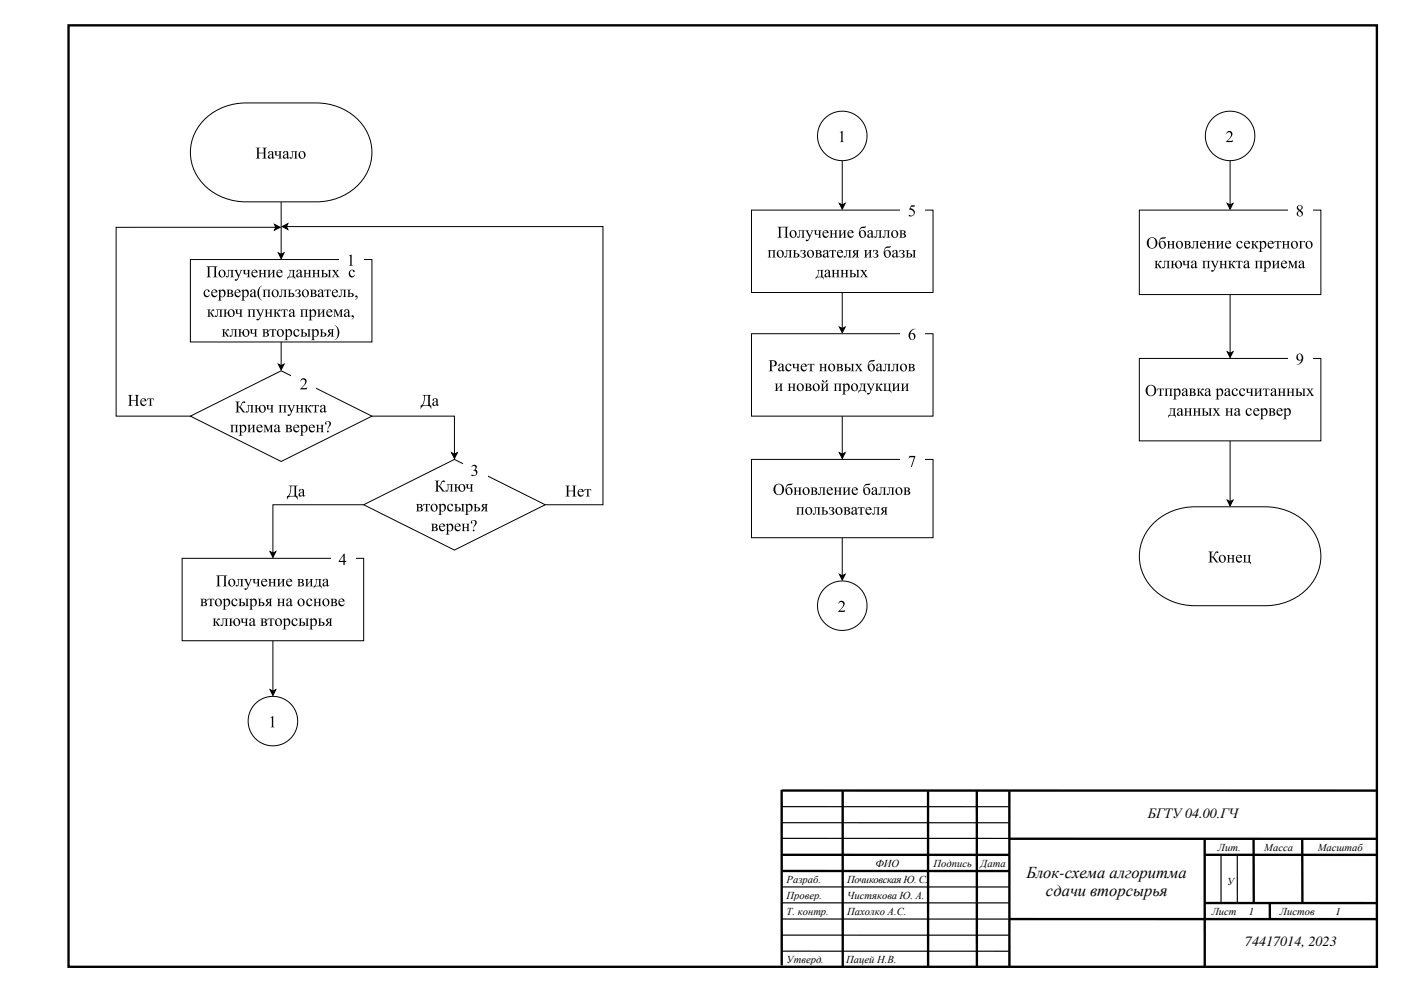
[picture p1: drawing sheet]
<svg xmlns="http://www.w3.org/2000/svg" width="420mm" height="297mm" viewBox="0 0 420 297" stroke-linecap="round" stroke-linejoin="round" font-family="sans-serif">
<defs><g id="words">
<g font-size="5">
<text x="307.7" y="263.3">Блок-схема алгоритма</text>
<text x="313.6" y="268.9">сдачи вторсырья</text>
</g>
<g font-size="4.2">
<text x="344.1" y="245.5">БГТУ04.00.ГЧ</text>
<text x="373.2" y="283.9">74417014, 2023</text>
</g>
<g font-size="3.2">
<text x="365.2" y="255.4">Лит.</text>
<text x="379" y="255.4">Масса</text>
<text x="395" y="255.4">Масштаб</text>
<text x="262.4" y="260.1">ФИО</text>
<text x="279.9" y="260.1">Подпись</text>
<text x="294" y="260.1">Дата</text>
<text x="235.8" y="264.9">Разраб.</text>
<text x="235.8" y="269.6">Провер.</text>
<text x="254" y="264.9">Почиковская Ю. С.</text>
<text x="254" y="269.6">Чистякова Ю. А.</text>
<text x="367.9" y="265.6">У</text>
<text x="235.8" y="274.4">Т. контр.</text>
<text x="254" y="274.4">Пахолко А.С.</text>
<text x="363.3" y="274.6">Лист</text>
<text x="374.4" y="274.6">1</text>
<text x="383.7" y="274.6">Листов</text>
<text x="400.3" y="274.6">1</text>
<text x="235.8" y="288.9">Утверд.</text>
<text x="253.7" y="288.9">Пацей Н.В.</text>
</g>
</g></defs>
<path d="M82.3 67.3l1.7 .9-1.7 .9 .4-.9zM82.7 68.2h-47.9v56.6h22.3M83.4 109.2l.9 .5 .9-.5-.9 1.8zM83.9 102.1h.4v7.6M111.5 124.8h24.7v11.5M135.4 135.8l.8 .5 .9-.5-.9 1.8z" fill="none" stroke="#000" stroke-width=".3"/>
<path d="M82.3 67.3l1.7 .9-1.7 .9 .4-.9zM83.4 109.2l.9 .5 .9-.5-.9 1.8zM135.4 135.8l.8 .5 .9-.5-.9 1.8z" fill="#000"/>
<path d="M57.1 124.8l27.2-13.6 27.2 13.6-27.2 13.6z" fill="#fff"/>
<path d="M57.1 124.8l27.2-13.6 27.2 13.6-27.2 13.6zM251.6 172.3l.9 .4 .9-.4-.9 1.7zM252.5 161.3v11.4" fill="none" stroke="#000" stroke-width=".3"/>
<g fill="#000">
<path d="M44.2 119.5h1.9l.1 .6-.4-.4h-.5v1.9l.5 .2h-1.2l.3-.3v-1.8h-.5l-.3 .4zM38.4 118.5h1.4l-.5 .2v1.3h1.5v-1.3l-.5-.2h1.4l-.4 .2v2.5v.4l.4 .2h-1.4l.5-.4v-1.2h-1.5v1.3l.5 .3h-1.4l.4-.4v-2.3v-.4zM69 127.5h2.4l-.3 .3v1.3l.3 .6h-1l.3-.3v-1.8h-.9v1.8l.3 .3h-1.1l.4-.6v-1.3zM70.5 120.5h1.4l-.4 .3-.1 1.2 .5-.1 .4-.5a.78 .78 0 0 1 .4-.8 .78 .78 0 0 1 .8 .1l-.2 .2a.41 .41 0 0 0-.5-.1 .41 .41 0 0 0-.2 .5l-.6 .7 1.7 1.7h-.9l-1-1.4-.4-.1 .1 1.2 .4 .3h-1.4l.4-.3 .1-2.3-.1-.4zM74.1 121.5h2l-.4 .3v1.4l.4 .5h-1.2l.4-.3v-1.7h-.7v.9a.7 .7 0 0 1 0 .8 .7 .7 0 0 1-.8 .3v-.3l.4 .1 .2-.4v-1.3zM74.1 127.5h1.1l-.3 .3v1.2l.9-1.1-.3-.4h1.1l-.4 .5 .1 1.5 .3 .2h-1.1l.3-.3v-1.3l-.9 1.1 .3 .5h-1.1l.4-.6v-1.3zM79 127.5h.8l.7 1.6 .7-1.6h.7l-.3 .3v1.3l.3 .6h-1.1l.3-.3 .1-1.6-.9 1.9-.8-1.9v1.6l.3 .3h-.8l.3-.3v-1.4zM79.8 121.5l1 .1a.55 .55 0 0 0-.3 .8 .55 .55 0 0 0 .8 .1v-.8l-.3-.2h1.1l-.4 .3v1.4l.4 .5h-1.2l.4-.2v-.8a.73 .73 0 0 1-1.2-.3l-.1-.6zM83.5 121.5h2.4l-.3 .5v1.5l.3 .2h-1l.3-.3v-1.7h-.9v1.7l.3 .3h-1.1l.3-.3 .1-1.4zM86.1 121.5h1l-.2 .4 .6 1.3 .5-1.4-.2-.3h.7l-1.2 2.7a.55 .55 0 0 1-.4 .6 .55 .55 0 0 1-.7-.4l.7-.1 .4-.7zM88.6 121.5h1.1l-.3 .2v.8h.9v-.7l-.3-.3h1.1l-.4 .5v1.5l.4 .2h-1.1l.3-.3v-.7h-.9v.8l.3 .2h-1.1l.4-.3v-1.4zM91.3 121.5h1.1l-.3 .2-.1 .8a.8 .8 0 0 0 .8-.9 .3 .3 0 0 1 .5-.1 .3 .3 0 0 1 0 .4h-.1a.42 .42 0 0 0-.5 .1 .42 .42 0 0 0-.1 .4l1 1.3h-.7l-.8-1.1-.1 .9 .4 .2h-1.1l.3-.3v-1.4z"/>
<path d="M93.6 121.5h2v.6l-.3-.4h-.5v1.8l.4 .2h-1.2l.4-.3v-1.7h-.5l-.4 .4zM94.7 127.5h1.1l-.4 .2v.7h1v-.7l-.3-.2h1l-.3 .2v1.4l.3 .6h-1l.3-.3v-.8h-1v.8l.4 .3h-1.1l.3-.6v-1.4zM251.6 172.3l.9 .4 .9-.4-.9 1.7z"/>
<path d="M42.3 119.8a.89 .89 0 0 1 1-.3 .89 .89 0 0 1 .6 .9h-1.5a.77 .77 0 0 0 .4 1 .77 .77 0 0 0 1-.5 .91 .91 0 0 1-1 .9 .91 .91 0 0 1-.8-1.1zM42.6 119.8l-.2 .4h1a.49 .49 0 0 0-.3-.5 .49 .49 0 0 0-.5 .1z"/>
<path d="M71.6 127.7l.7-.3v.5a.87 .87 0 0 1 1.2-.4 .87 .87 0 0 1 .3 1.3 .95 .95 0 0 1-.5 .8 .95 .95 0 0 1-1-.1l.1 1 .3 .2h-1.2l.4-.1v-.4v-2.3zM72.5 127.9l-.2 1a.6 .6 0 0 0 .7 .7 .6 .6 0 0 0 .4-.9 .64 .64 0 0 0-.1-.8 .64 .64 0 0 0-.8 0z"/>
<path d="M77.2 127.7a.89 .89 0 0 1 1-.3 .89 .89 0 0 1 .5 .9h-1.5a.77 .77 0 0 0 .5 1 .77 .77 0 0 0 1-.5 .92 .92 0 0 1-1.1 1 .92 .92 0 0 1-.7-1.2zM77.4 127.7l-.2 .5h1a.5 .5 0 0 0-.2-.6 .5 .5 0 0 0-.6 .1z"/>
<path d="M76.3 121.5h1.1l-.4 .2v.8h.6a1.11 1.11 0 0 1 1.2-.9 1.11 1.11 0 0 1 1 1.2 1.11 1.11 0 0 1-1.2 1l-.7-.3-.3-.8h-.6v.8l.4 .2h-1.1l.3-.3v-1.4zM78.3 121.7a1.27 1.27 0 0 0 .4 1.9 1.01 1.01 0 0 0 .6-1.1 1.01 1.01 0 0 0-1-.8z"/>
<path d="M82.3 127.7a.81 .81 0 0 1 .9-.3 .81 .81 0 0 1 .6 .8v1.1h.4l-.6 .4-.2-.4a.65 .65 0 0 1-1.2 .2 .65 .65 0 0 1 .6-1l.6-.3a.46 .46 0 0 0-.4-.7 .46 .46 0 0 0-.5 .7l-.2-.2zM82.7 128.7a.43 .43 0 0 0 0 .7 .43 .43 0 0 0 .7-.2v-.8z"/>
<path d="M85.5 127.5h1a.57 .57 0 0 1 .8 .2 .57 .57 0 0 1-.3 .8l.3 .1a.63 .63 0 0 1 .1 .9 .63 .63 0 0 1-.8 .2h-1.1l.4-.6-.1-1.3zM86.3 127.6v.8a.49 .49 0 0 0 .7-.4 .49 .49 0 0 0-.7-.4zM86.3 128.6v.9a.54 .54 0 0 0 .7-.1 .54 .54 0 0 0 0-.7 .54 .54 0 0 0-.7-.1z"/>
<path d="M88.2 127.7a.89 .89 0 0 1 1-.3 .89 .89 0 0 1 .6 .9h-1.6a.77 .77 0 0 0 .5 1 .77 .77 0 0 0 1-.5 .92 .92 0 0 1-1 1 .92 .92 0 0 1-.8-1.2zM88.4 127.7l-.2 .5h1.1a.49 .49 0 0 0-.3-.6 .49 .49 0 0 0-.6 .1z"/>
<path d="M89.9 127.7l.8-.3v.5a.87 .87 0 0 1 1.2-.4 .87 .87 0 0 1 .3 1.3 .95 .95 0 0 1-.5 .8 .95 .95 0 0 1-1-.1v1l.4 .2h-1.2l.3-.1 .1-.4v-2.3zM90.9 127.9l-.2 1a.6 .6 0 0 0 .7 .7 .6 .6 0 0 0 .4-.9 .64 .64 0 0 0-.2-.8 .64 .64 0 0 0-.7 0z"/>
<path d="M92.9 127.7a.89 .89 0 0 1 1-.3 .89 .89 0 0 1 .5 .9h-1.5a.77 .77 0 0 0 .5 1 .77 .77 0 0 0 1-.5 .92 .92 0 0 1-1.1 1 .92 .92 0 0 1-.7-1.2zM93.1 127.7l-.2 .5h1a.5 .5 0 0 0-.2-.6 .5 .5 0 0 0-.6 .1z"/>
<path d="M96.1 121.8a.81 .81 0 0 1 .9-.3 .81 .81 0 0 1 .5 .7l.1 1.2h.3l-.5 .4-.3-.4a.65 .65 0 0 1-1.1 .1 .65 .65 0 0 1 .5-1l.6-.2a.46 .46 0 0 0-.4-.7 .46 .46 0 0 0-.4 .6l-.3-.1zM96.5 122.7a.43 .43 0 0 0 0 .7 .43 .43 0 0 0 .6-.1v-.9z"/>
<path d="M97.7 126.5a.95 .95 0 0 1 1.4 .2 .95 .95 0 0 1-.5 1.4l-.4 .8 .5-1.4a.58 .58 0 0 0 0-.9 .58 .58 0 0 0-.9 .3v.5a.44 .44 0 0 1-.4-.4 .44 .44 0 0 1 .3-.5zM98 129.5a.3 .3 0 0 1 .6 0 .3 .3 0 0 1-.6 0z"/>
</g>
<path d="M225.3 137.8h54.4v23.5h-54.4z" fill="#fff"/>
<path d="M83.4 75.9l.9 .4 .9-.4-.9 1.7zM84.3 60.6v15.7M225.3 137.8h54.4v23.5h-54.4z" fill="none" stroke="#000" stroke-width=".3"/>
<g fill="#000">
<path d="M83.4 75.9l.9 .4 .9-.4-.9 1.7zM237.9 146.3h1.1l-.3 .2-.1 .7h1v-.8l-.3-.1h1l-.3 .5v1.4l.3 .3h-1l.3-.3v-.8h-1l.1 .8 .3 .3h-1.1l.3-.6v-1.4zM238.7 152.2h2.4l-.3 .5v1.5l.3 .2h-1.1l.4-.3v-1.8h-1v1.9l.4 .2h-1.1l.3-.5v-1.4zM244 152.2h2l-.3 .5v1.5l.3 .2h-1.2l.4-.3 .1-1.8h-.8v1a.7 .7 0 0 1 0 .8 .7 .7 0 0 1-.8 .2l.1-.3 .3 .1 .2-.1v-1.5zM245.6 146.3h1.9l-.3 .5v1.5l.3 .2h-1.1l.4-.4v-1.7h-.7v.9a.7 .7 0 0 1 0 .9 .7 .7 0 0 1-.9 .2l.1-.3 .4 .1 .2-.3v-1.4zM248.6 152.2h.2a.63 .63 0 0 1 1 0 .63 .63 0 0 1-.3 1 .71 .71 0 0 1 .5 1 .71 .71 0 0 1-1.1 .2l-.4-.4a.62 .62 0 0 0 .8 .3 .62 .62 0 0 0 .3-.8l-.5-.2a.57 .57 0 0 0 .4-.4 .57 .57 0 0 0-.1-.6h-.4l-.4 .6zM250 146.3h1l-.3 .2v.7h.9v-.8l-.3-.1h1.1l-.3 .2v1.6l.3 .4h-1.1l.3-.3v-.8h-.9v.8l.3 .3h-1l.3-.6v-1.4zM252.6 146.3h1.1l-.3 .3-.1 1.2 1-1.1-.3-.4h1l-.3 .5v1.5l.3 .2h-1l.3-.3v-1.3l-1 1.1 .3 .5h-1l.3-.6v-1.4zM257.2 152.2h1.9l.1 .6-.3-.4-.5-.1v1.9l.4 .2h-1.2l.4-.3v-1.8l-.5 .1-.4 .4zM261.9 152.2h1.9l-.3 .5v1.4l.3 .3h-1.1l.4-.3v-1.8h-.8v1a.69 .69 0 0 1 0 .8 .69 .69 0 0 1-.8 .2v-.3l.5 .1 .2-.3v-1.3zM263.7 146.3h2l-.3 .5v1.3l.3 .4h-1.1l.4-.4v-1.7h-.8v.9a.69 .69 0 0 1 0 .9 .69 .69 0 0 1-.8 .2v-.3l.5 .1 .1-.3v-1.4zM266.2 146.3h2l-.4 .5v1.5l.4 .2h-1.2l.4-.4v-1.7h-.7v.9a.7 .7 0 0 1 0 .9 .7 .7 0 0 1-.8 .2v-.3l.4 .1 .2-.3v-1.4z"/>
<path d="M231.8 146.8a1.67 1.67 0 0 1 3.3 0 1.67 1.67 0 0 1-3.3 0zM232.8 145.6a1.81 1.81 0 0 0 .7 2.8 1.64 1.64 0 0 0 1-1.6 1.64 1.64 0 0 0-1-1.5z"/>
<path d="M236 145.4l1.7-.4a1.52 1.52 0 0 1-1.6 .7l-.5 1.2a1.06 1.06 0 0 1 1.7-.3 1.06 1.06 0 0 1-.2 1.7 1.06 1.06 0 0 1-1.6-.7v-1.2zM236.1 146.6a1.04 1.04 0 0 0-.2 1.1 1.04 1.04 0 0 0 1 .6 1.05 1.05 0 0 0 .3-1.2 1.05 1.05 0 0 0-1-.7z"/>
<path d="M240.6 147.3a1.12 1.12 0 0 1 2.2 0 1.12 1.12 0 0 1-2.2 0zM241.2 146.5a1.21 1.21 0 0 0 .7 1.8 1.15 1.15 0 0 0-.4-1.9z"/>
<path d="M241.4 153.2a1.12 1.12 0 0 1 2.2 0 1.12 1.12 0 0 1-2.2 0zM242 152.5a1.23 1.23 0 0 0 .7 1.8 1.14 1.14 0 0 0-.4-2z"/>
<path d="M243 146.3h1a.57 .57 0 0 1 .8 .2 .57 .57 0 0 1-.3 .8l.3 .1a.63 .63 0 0 1 .1 .8 .63 .63 0 0 1-.8 .3h-1.1l.4-.6-.1-1.4zM243.8 146.4v.8a.49 .49 0 0 0 .7-.4 .49 .49 0 0 0-.7-.4zM243.8 147.4v.9a.54 .54 0 0 0 .7-.1 .54 .54 0 0 0 0-.7 .54 .54 0 0 0-.7-.1z"/>
<path d="M246.2 152.2h1.2l-.4 .2-.1 .8h.8a.63 .63 0 0 1 .5 .8 .63 .63 0 0 1-.9 .4h-1.1l.4-.5-.1-1.4zM246.9 153.3v.9a.49 .49 0 0 0 .7-.1 .49 .49 0 0 0-.1-.7z"/>
<path d="M248.1 146.5a.89 .89 0 0 1 1-.3 .89 .89 0 0 1 .6 .9h-1.5a.77 .77 0 0 0 .4 1 .77 .77 0 0 0 1-.5 .92 .92 0 0 1-1 1 .92 .92 0 0 1-.8-1.2zM248.4 146.5l-.2 .4h1a.5 .5 0 0 0-.3-.5 .5 .5 0 0 0-.5 .1z"/>
<path d="M250.4 153.2a1.15 1.15 0 0 1 2.3 0 1.15 1.15 0 0 1-2.3 0zM251.1 152.5a1.07 1.07 0 0 0-.2 1.1 1.07 1.07 0 0 0 1 .6 1.05 1.05 0 0 0 .3-1.2 1.05 1.05 0 0 0-1-.6z"/>
<path d="M252.9 152.2h1a.57 .57 0 0 1 .8 .3 .57 .57 0 0 1-.4 .7l.4 .1a.63 .63 0 0 1 .1 .9 .63 .63 0 0 1-.8 .2h-1.1l.3-.5v-1.4zM253.6 152.3v.9a.49 .49 0 0 0 .7-.4 .49 .49 0 0 0-.7-.5zM253.6 153.3v.9a.54 .54 0 0 0 .7-.1 .54 .54 0 0 0 0-.7 .54 .54 0 0 0-.7-.1z"/>
<path d="M255.6 146.5a.89 .89 0 0 1 1-.3 .89 .89 0 0 1 .6 .9h-1.5a.78 .78 0 0 0 .4 1 .78 .78 0 0 0 1-.5 .91 .91 0 0 1-1 .9 .91 .91 0 0 1-.8-1.1zM255.9 146.5l-.2 .4h1a.5 .5 0 0 0-.3-.5 .5 .5 0 0 0-.5 .1z"/>
<path d="M255.5 152.3a.78 .78 0 0 1 .9-.2 .78 .78 0 0 1 .4 .8l.1 1.2h.3l-.5 .3-.3-.3a.66 .66 0 0 1-1.1 .1 .66 .66 0 0 1 .5-1l.6-.3a.47 .47 0 0 0-.4-.6 .47 .47 0 0 0-.4 .6 .3 .3 0 0 1-.3-.3 .3 .3 0 0 1 .2-.3zM255.8 153.4a.43 .43 0 0 0 0 .7 .43 .43 0 0 0 .6-.2v-.8z"/>
<path d="M259.3 145.4l1.7-.4a1.5 1.5 0 0 1-1.6 .7l-.5 1.2a1.12 1.12 0 0 1 1.5-.5 1.12 1.12 0 0 1 .5 1.5 1.12 1.12 0 0 1-1.4 .6 2.16 2.16 0 0 1-.2-3.1zM259.4 146.6a1.04 1.04 0 0 0-.1 1.1 1.04 1.04 0 0 0 .9 .6 1.05 1.05 0 0 0 .3-1.2 1.05 1.05 0 0 0-1-.7z"/>
<path d="M259.7 152.4a.89 .89 0 0 1 1-.2 .89 .89 0 0 1 .6 .8h-1.5a.77 .77 0 0 0 .4 1 .77 .77 0 0 0 1-.5 .91 .91 0 0 1-1 1 .91 .91 0 0 1-.7-1.2zM260 152.4l-.2 .5h1a.5 .5 0 0 0-.2-.5 .5 .5 0 0 0-.6 0z"/>
<path d="M261.5 146.5a.8 .8 0 0 1 .8-.3 .8 .8 0 0 1 .6 .7v1.3l.4-.1-.5 .4-.3-.4a.66 .66 0 0 1-1.1 .2 .66 .66 0 0 1 .5-1.1l.6-.2a.47 .47 0 0 0-.4-.7 .47 .47 0 0 0-.5 .7l-.2-.2zM261.9 147.5a.43 .43 0 0 0-.1 .7 .43 .43 0 0 0 .7-.2v-.9z"/>
<path d="M264.4 152.4l1.7-.2-.3 .3v1.6l.3 .3h-1.1l.3-.3 .1-.7h-.2l-.7 1h-.6l.9-1.1-.5-.3zM264.8 152.5a.5 .5 0 0 0 0 .5 .5 .5 0 0 0 .6 .2v-.8z"/>
<path d="M268.4 147.3a1.15 1.15 0 0 1 2.3 0 1.15 1.15 0 0 1-2.3 0zM269.1 146.5a1.23 1.23 0 0 0 .6 1.8 1.05 1.05 0 0 0 .5-1.1 1.05 1.05 0 0 0-1-.8z"/>
<path d="M270.9 146.3h1a.56 .56 0 0 1 .8 .2 .56 .56 0 0 1-.4 .8l.3 .1a.63 .63 0 0 1 .2 .9 .63 .63 0 0 1-.8 .2h-1.1l.3-.6v-1.4zM271.6 146.4v.8a.48 .48 0 0 0 .7-.4 .48 .48 0 0 0-.7-.4zM271.6 147.4v.9a.53 .53 0 0 0 .8-.5 .53 .53 0 0 0-.8-.4z"/>
</g>
<path d="M60.9 36.3a17.4 17.4 0 0 1 12.8-5.4h21.1a16.1 16.1 0 0 1 16.6 13.3 15.1 15.1 0 0 1-13.2 16.1l-3.4 .3h-21.1a16.1 16.1 0 0 1-16.5-13.4 13.7 13.7 0 0 1 3.7-10.9z" fill="#fff"/>
<path d="M60.9 36.3a17.4 17.4 0 0 1 12.8-5.4h21.1a16.1 16.1 0 0 1 16.6 13.3 15.1 15.1 0 0 1-13.2 16.1l-3.4 .3h-21.1a16.1 16.1 0 0 1-16.5-13.4 13.7 13.7 0 0 1 3.7-10.9z" fill="none" stroke="#000" stroke-width=".3"/>
<g fill="#000">
<path d="M76.6 44.3h1.4l-.4 .3v1.2h1.5v-1.2l-.5-.3h1.4l-.4 .2v.4v2.3l.4 .4h-1.4l.5-.4v-1.2h-1.5v1.3l.4 .3h-1.4l.4-.2 .1-.4v-2.3zM82.2 45.4l1 .1a.55 .55 0 0 0-.3 .8 .55 .55 0 0 0 .9 .1l-.1-.8-.3-.2h1.1l-.3 .5v1.5l.3 .2h-1.1l.3-.2 .1-.9a.74 .74 0 0 1-1.3-.2v-.7zM87.2 45.4h2l-.3 .5v1.4l.3 .3h-1.1l.4-.3v-1.8h-.8v1a.7 .7 0 0 1 0 .8 .7 .7 0 0 1-.8 .2v-.3l.5 .1 .1-.3v-1.4z"/>
<path d="M80.6 45.5a.78 .78 0 0 1 .9-.2 .78 .78 0 0 1 .4 .8l.1 1.2h.3l-.5 .3-.3-.3a.65 .65 0 0 1-1.1 .1 .65 .65 0 0 1 .5-1l.6-.3a.46 .46 0 0 0-.4-.6 .46 .46 0 0 0-.4 .6l-.3-.2zM80.9 46.6a.43 .43 0 0 0-.1 .7 .43 .43 0 0 0 .7-.2v-.8z"/>
<path d="M85.1 45.5a.78 .78 0 0 1 .8-.2 .78 .78 0 0 1 .5 .8v1.2h.4l-.5 .3-.3-.3a.65 .65 0 0 1-1.1 .1 .65 .65 0 0 1 .5-1l.6-.3a.46 .46 0 0 0-.4-.6 .46 .46 0 0 0-.4 .6l-.3-.2zM85.4 46.6a.43 .43 0 0 0-.1 .7 .43 .43 0 0 0 .7-.2v-.8z"/>
<path d="M89.5 46.4a1.12 1.12 0 0 1 2.2 0 1.12 1.12 0 0 1-2.2 0zM90.1 45.6a1.22 1.22 0 0 0 .7 1.9 1.14 1.14 0 0 0-.5-2z"/>
</g>
<path d="M87.4 112.5h7.4v4.9h-7.4z" fill="#fff"/>
<path d="M84.6 68l1.7-.9-.4 .9 .4 .8zM90.4 113.7a1.02 1.02 0 0 1 1.5 .3 1.02 1.02 0 0 1-.5 1.4l-.9 1h1.2l.4-.2-.2 .6-1.9-.1a2.81 2.81 0 0 0 1.4-2.5 .77 .77 0 0 0-.7-.3 .77 .77 0 0 0-.6 .5zM81 165.5l.8 .4 .9-.4-.9 1.7z" fill="#000"/>
<path d="M84.6 68l1.7-.9-.4 .9 .4 .8zM85.9 68h94.9v83.4h-17.3M109 151.4h-27.2v14.5M81 165.5l.8 .4 .9-.4-.9 1.7z" fill="none" stroke="#000" stroke-width=".3"/>
<path d="M109 151.4l27.2-13.6 27.3 13.6-27.3 13.6z" fill="#fff"/>
<path d="M109 151.4l27.2-13.6 27.3 13.6-27.3 13.6z" fill="none" stroke="#000" stroke-width=".3"/>
<g fill="#000">
<path d="M126.9 151.2h2l.1 .6-.4-.4h-.5v1.8l.4 .2h-1.2l.4-.3v-1.7h-.5l-.3 .4zM130.3 144.2h1.4l-.4 .3v1.2l.4-.1 .4-.4a.78 .78 0 0 1 .4-.9 .78 .78 0 0 1 .9 .1l-.3 .3a.41 .41 0 0 0-.5-.2 .41 .41 0 0 0-.2 .5l-.6 .8 1.7 1.7h-.8l-1-1.4-.4-.2v1.2l.4 .4h-1.4l.5-.4v-2.3l-.1-.4zM133.9 145.3h2l-.3 .5v1.5l.3 .2h-1.1l.4-.3v-1.8h-.8v.9a.7 .7 0 0 1 0 .9 .7 .7 0 0 1-.8 .2v-.3l.4 .1 .2-.3v-1.4zM134.3 151.5a.71 .71 0 0 1 .9-.4 .71 .71 0 0 1 .5 .8l-.3-.1a.53 .53 0 0 0-.7-.5 .53 .53 0 0 0-.3 .8 .74 .74 0 0 0 .5 1 .74 .74 0 0 0 .9-.6 .92 .92 0 0 1-1 1 .92 .92 0 0 1-.8-1.2zM138.4 157.1h1.1l-.4 .3v.7h1v-.7l-.3-.3h1l-.3 .5v1.5l.3 .2h-1l.3-.2v-.8h-1v.8l.4 .2h-1.1l.3-.5v-1.4zM139.6 145.3l1 .1a.55 .55 0 0 0-.3 .8 .55 .55 0 0 0 .9 .1l-.1-.8-.3-.2h1.1l-.3 .5v1.5l.3 .2h-1.1l.3-.2 .1-.9a.73 .73 0 0 1-1.3-.2v-.7z"/>
<path d="M126.6 118.5h2.7l-.4 .2-.1 .4 .1 2.3 .4 .3-.1 1a1 1 0 0 0-1.1-.9l-1.4 .1-.6 .8v-1a2.79 2.79 0 0 0 1-2.9zM127.4 118.7l-.2 1.7-.5 1.2h1.5l.2-.4v-2.5z"/>
<path d="M129.8 119.8a.81 .81 0 0 1 .9-.3 .81 .81 0 0 1 .5 .7v1.2h.4l-.5 .4-.3-.4a.65 .65 0 0 1-1.1 .2 .65 .65 0 0 1 .5-1.1l.6-.2a.46 .46 0 0 0-.4-.7 .46 .46 0 0 0-.4 .7l-.3-.2zM130.2 120.8a.43 .43 0 0 0-.1 .7 .43 .43 0 0 0 .7-.2v-.9z"/>
<path d="M124.7 151.2h1a.57 .57 0 0 1 .8 .3 .57 .57 0 0 1-.3 .7l.3 .2a.63 .63 0 0 1 .1 .8 .63 .63 0 0 1-.8 .2h-1.1l.3-.3 .1-1.4zM125.5 151.4v.8a.49 .49 0 0 0 .7-.4 .49 .49 0 0 0-.7-.4zM125.5 152.3v.9a.54 .54 0 0 0 .7-.1 .54 .54 0 0 0 0-.7 .54 .54 0 0 0-.7-.1z"/>
<path d="M129.1 152.3a1.12 1.12 0 0 1 2.2 0 1.12 1.12 0 0 1-2.2 0zM129.7 151.5a1.22 1.22 0 0 0 .7 1.8 1.14 1.14 0 0 0-.4-2z"/>
<path d="M129.2 157.1h1a.57 .57 0 0 1 .8 .3 .57 .57 0 0 1-.3 .8l.3 .1a.63 .63 0 0 1 .1 .8 .63 .63 0 0 1-.8 .2h-1.1l.4-.5-.1-1.5zM130 157.3v.8a.49 .49 0 0 0 .7-.4 .49 .49 0 0 0-.7-.4zM130 158.3v.8a.54 .54 0 0 0 .7 0 .54 .54 0 0 0 0-.7 .54 .54 0 0 0-.7-.1z"/>
<path d="M131.4 151.4l.8-.3v.6a.87 .87 0 0 1 1.2-.4 .87 .87 0 0 1 .3 1.2 .95 .95 0 0 1-.5 .9 .95 .95 0 0 1-1-.1v.9l.3 .3h-1.1l.3-.2 .1-.4v-2.2zM132.3 151.6l-.1 1a.6 .6 0 0 0 .6 .7 .6 .6 0 0 0 .5-.9 .64 .64 0 0 0-.2-.7 .64 .64 0 0 0-.8-.1z"/>
<path d="M131.9 157.4a.89 .89 0 0 1 1-.3 .89 .89 0 0 1 .6 .9h-1.6a.77 .77 0 0 0 .5 1 .77 .77 0 0 0 1-.5 .91 .91 0 0 1-1 .9 .91 .91 0 0 1-.8-1.1zM132.1 157.4l-.2 .4h1.1a.49 .49 0 0 0-.3-.5 .49 .49 0 0 0-.6 .1z"/>
<path d="M133.6 157.3l.8-.2v.5a.87 .87 0 0 1 1.2-.4 .87 .87 0 0 1 .3 1.2 .95 .95 0 0 1-.5 .9 .95 .95 0 0 1-1-.1v1l.4 .2h-1.2l.3-.2 .1-.3v-2.3zM134.6 157.6l-.2 1a.6 .6 0 0 0 .7 .7 .6 .6 0 0 0 .4-.9 .64 .64 0 0 0-.2-.8 .64 .64 0 0 0-.7 0z"/>
<path d="M136.6 157.4a.89 .89 0 0 1 1-.3 .89 .89 0 0 1 .5 .9h-1.5a.77 .77 0 0 0 .5 1 .77 .77 0 0 0 1-.5 .92 .92 0 0 1-1.1 .9 .92 .92 0 0 1-.7-1.1zM136.8 157.4l-.2 .4h1a.49 .49 0 0 0-.2-.5 .49 .49 0 0 0-.6 .1z"/>
<path d="M136.1 145.3h1.1l-.3 .2v.7h.5a1.11 1.11 0 0 1 1.2-.9 1.11 1.11 0 0 1 1 1.2 1.11 1.11 0 0 1-1.2 1l-.7-.3-.3-.8h-.5v.9l.3 .2h-1.1l.4-.5-.1-1.5zM138.1 145.4a1.27 1.27 0 0 0 .4 2 1.01 1.01 0 0 0 .6-1.2 1.01 1.01 0 0 0-1-.8z"/>
<path d="M138.2 151.2h1.1l-.4 .5 .1 1.5 .3 .2h-1.1l.3-.3v-1.4v-.3zM136.2 151.2h1.1l-.4 .3v.7h.3a.75 .75 0 0 1 1 .6l-.5 .5-1.5 .1 .3-.5v-1.5zM136.9 152.3v.9a.5 .5 0 0 0 .8-.3 .5 .5 0 0 0-.6-.6z"/>
<path d="M139.4 151.4l.8-.3v.6a.87 .87 0 0 1 1.2-.4 .87 .87 0 0 1 .3 1.2 .95 .95 0 0 1-.5 .9 .95 .95 0 0 1-1-.1v.9l.3 .3h-1.1l.3-.2 .1-.4-.1-2.2zM140.3 151.6l-.1 1a.6 .6 0 0 0 .6 .7 .6 .6 0 0 0 .5-.9 .64 .64 0 0 0-.2-.7 .64 .64 0 0 0-.8-.1z"/>
<path d="M141.4 156.2a.95 .95 0 0 1 1.4 .2 .95 .95 0 0 1-.4 1.4l-.5 .8 .5-1.4a.58 .58 0 0 0 0-.9 .58 .58 0 0 0-.9 .2v.6a.44 .44 0 0 1-.4-.4 .44 .44 0 0 1 .3-.5zM141.7 159.1a.3 .3 0 0 1 .6 0 .3 .3 0 0 1-.6 0z"/>
<path d="M142 151.2h1.1l-.4 .3v.7h.3a.75 .75 0 0 1 1 .6l-.5 .5-1.5 .1 .3-.5v-1.4zM142.7 152.3v.9a.5 .5 0 0 0 .8-.3 .5 .5 0 0 0-.6-.6z"/>
<path d="M144.6 151.4l1.7-.2-.3 .2-.1 1.5 .4 .5h-1.1l.3-.3-.1-.7-.7 1h-.6l.9-1.1-.5-.3zM145 151.5a.5 .5 0 0 0 0 .6 .5 .5 0 0 0 .6 .1v-.8z"/>
</g>
<path d="M138.7 138.4h7.4v5h-7.4z" fill="#fff"/>
<g fill="#000">
<path d="M141.7 139.6a.76 .76 0 0 1 1.1 .1 .76 .76 0 0 1-.3 1.1 1.05 1.05 0 0 1 .4 1.6 1.05 1.05 0 0 1-1.6 .1v-.1a.92 .92 0 0 0 1.5-.6l-.4-.5-.6-.1a.76 .76 0 0 0 .7-.6 .76 .76 0 0 0-.3-.8l-.9 .3zM169.5 145.7h1.4l-.5 .2v1.3h1.5v-1.3l-.4-.2h1.4l-.4 .2-.1 .4v2.3l.5 .4h-1.4l.4-.4v-1.2h-1.5v1.3l.5 .3h-1.4l.4-.2v-.4v-2.3zM175.3 146.7h1.9l.1 .6-.4-.4h-.5l.1 1.9 .4 .2h-1.2l.3-.3v-1.8h-.4l-.4 .4zM81 206.9l.8 .4 .9-.4-.9 1.7z"/>
<path d="M86.5 145.7h2.7l-.3 .2-.1 .4v2.3l.4 .3-.1 1a1 1 0 0 0-1-.9l-1.5 .1-.6 .8v-1a2.79 2.79 0 0 0 1-2.9zM87.3 145.9l-.1 1.7-.6 1.2h1.5l.2-.4v-2.5z"/>
<path d="M89.8 146.9a.78 .78 0 0 1 .9-.2 .78 .78 0 0 1 .4 .7l.1 1.2h.3l-.5 .4-.3-.4a.65 .65 0 0 1-1.1 .2 .65 .65 0 0 1 .5-1.1l.6-.2a.46 .46 0 0 0-.4-.7 .46 .46 0 0 0-.4 .7l-.3-.3zM90.1 148a.43 .43 0 0 0 0 .7 .43 .43 0 0 0 .6-.2v-.9z"/>
<path d="M173.4 147a.89 .89 0 0 1 1-.3 .89 .89 0 0 1 .6 .9h-1.5a.77 .77 0 0 0 .5 1 .77 .77 0 0 0 .9-.5 .92 .92 0 0 1-1 .9 .92 .92 0 0 1-.8-1.1zM173.7 147l-.2 .4h1a.49 .49 0 0 0-.2-.5 .49 .49 0 0 0-.6 .1z"/>
</g>
<path d="M81.8 192.2v15.1M81 206.9l.8 .4 .9-.4-.9 1.7z" fill="none" stroke="#000" stroke-width=".3"/>
<circle cx="81.8" cy="216.3" r="7.4" fill="#fff"/>
<g fill="none" stroke="#000" stroke-width=".3">
<path d="M252.5 48.2v13.3M251.6 61l.9 .5 .9-.5-.9 1.8z"/>
<circle cx="81.8" cy="216.3" r="7.4"/>
</g>
<path d="M251.6 61l.9 .5 .9-.5-.9 1.8zM81 215.2l.9-.4v3l.4 .4h-1.2l.4-.3v-2.3a.27 .27 0 0 0-.1-.3 .27 .27 0 0 0-.3 0z" fill="#000"/>
<circle cx="252.5" cy="40.8" r="7.4" fill="#fff"/>
<g fill="none" stroke="#000" stroke-width=".3">
<path d="M251.6 98.1l.9 .4 .9-.4-.9 1.7zM252.5 87.8v10.7"/>
<circle cx="252.5" cy="40.8" r="7.4"/>
</g>
<path d="M251.7 39.7l.9-.4v3l.4 .3h-1.2l.4-.3v-2.2a.28 .28 0 0 0-.1-.4 .28 .28 0 0 0-.3 .1zM251.6 98.1l.9 .4 .9-.4-.9 1.7z" fill="#000"/>
<path d="M225.3 63h54.4v24.8h-54.4z" fill="#fff"/>
<path d="M225.3 63h54.4v24.8h-54.4zM251.6 135.8l.9 .5 .9-.5-.9 1.8zM252.5 124.8v11.5" fill="none" stroke="#000" stroke-width=".3"/>
<g fill="#000">
<path d="M230.2 75h2.4l-.3 .3-.1 1.4 .4 .5h-1.1l.3-.2 .1-1.8h-1v1.7l.3 .3h-1l.3-.2v-1.4zM235.5 75h2l-.4 .3v1.4l.4 .5h-1.2l.4-.3v-1.7h-.7v.9a.7 .7 0 0 1 0 .9 .7 .7 0 0 1-.8 .2v-.3l.4 .1 .2-.3v-1.4zM233.1 68h3.4l-.5 .4v2.3l.1 .4 .4 .2h-1.5l.5-.3v-2.8h-1.5v2.8l.5 .3h-1.4l.4-.3v-2.4l-.1-.4zM239.3 69.1h2l-.3 .5v1.4l.3 .3h-1.1l.4-.3v-1.7h-.8v.9a.69 .69 0 0 1 0 .8 .69 .69 0 0 1-.8 .2l.1-.3 .4 .2 .1-.2v-1.5zM240 75l.3 .1a.62 .62 0 0 1 1 0 .62 .62 0 0 1-.3 1 .71 .71 0 0 1 .5 1 .71 .71 0 0 1-1.2 .1l-.3-.4a.59 .59 0 0 0 .8 .3 .59 .59 0 0 0 .1-.9l-.3-.1a.52 .52 0 0 0 .5-.4 .52 .52 0 0 0-.4-.6l-.7 .6zM241.5 69.1h1l-.3 .4 .6 1.2 .6-1.3-.2-.3h.7l-1.3 2.6a.55 .55 0 0 1-.4 .6 .55 .55 0 0 1-.6-.3l.7-.1 .3-.7zM244 69.1l1 .1a.55 .55 0 0 0-.3 .8 .55 .55 0 0 0 .8 .1v-.8l-.3-.2h1.1l-.4 .5 .1 1.5 .3 .2h-1.1l.3-.2v-.8a.72 .72 0 0 1-1.2-.3v-.7zM248.7 75h1.9l.1 .6-.4-.4h-.4v1.8l.4 .2h-1.2l.3-.2v-1.8h-.4l-.4 .4zM248.7 69.1h1.1l-.4 .2v.8h1v-.7l-.3-.3h1l-.3 .5v1.5l.3 .2h-1l.3-.3v-.8h-1v.9l.4 .2h-1.1l.3-.5v-1.5zM251.3 69.1h1.1l-.3 .2v1.3l.9-1.1-.3-.4h1.1l-.4 .5v1.4l.4 .3h-1.1l.3-.3v-1.2l-.9 1.1 .3 .4h-1.1l.4-.5-.1-1.5zM253.3 75h2l-.3 .3-.1 1.4 .4 .5h-1.2l.4-.3 .1-1.7h-.8v.9a.69 .69 0 0 1 0 .9 .69 .69 0 0 1-.8 .2v-.3l.4 .1 .2-.3a1.12 1.12 0 0 0-.3-1.6zM259 75h1.1l-.3 .3-.1 1.3 1-1.1-.3-.5h1l-.3 .3v1.4l.3 .5h-1l.3-.2v-1.3l-1 1.1 .3 .4h-1l.3-.2 .1-1.4z"/>
<path d="M261.8 75l.2 .1a.62 .62 0 0 1 1 0 .62 .62 0 0 1-.3 1 .71 .71 0 0 1 .5 1 .71 .71 0 0 1-1.1 .1l-.4-.4a.59 .59 0 0 0 .9 .3 .59 .59 0 0 0 0-.9l-.3-.1a.52 .52 0 0 0 .5-.4 .52 .52 0 0 0-.4-.6l-.6 .6zM262.4 69.1h2l-.3 .5v1.5l.3 .2h-1.1l.4-.3v-1.7h-.7v.9a.7 .7 0 0 1-.1 .8 .7 .7 0 0 1-.8 .2l.1-.3 .4 .2 .1-.2 .1-1.5zM264.9 69.1h2l-.3 .5v1.4l.3 .3h-1.2l.4-.3 .1-1.7h-.8v.9a.7 .7 0 0 1 0 .8 .7 .7 0 0 1-.8 .2l.1-.3 .3 .2 .2-.2v-1.5zM269.7 75l.2 .1a.62 .62 0 0 1 1 0 .62 .62 0 0 1-.3 1 .71 .71 0 0 1 .5 1 .71 .71 0 0 1-1.1 .1l-.4-.4a.62 .62 0 0 0 .8 .4 .62 .62 0 0 0 .3-.8l-.5-.3a.57 .57 0 0 0 .5-.4 .57 .57 0 0 0-.2-.6l-.4 .1-.4 .5zM249.3 81h1.1l-.3 .2v.8h.9v-.8l-.3-.2h1l-.3 .5v1.4l.3 .3h-1l.3-.3v-.8h-.9v.8l.3 .3h-1.1l.3-.5v-1.5zM252 81h1l-.3 .2v.8h.9v-.8l-.3-.2h1.1l-.3 .3v1.6l.3 .3h-1.1l.3-.3v-.8h-.9v.8l.3 .3h-1l.3-.5v-1.5zM257.9 81h1l-.1 .2 .3 .5 .3-.5-.1-.2h.7l-.8 .9 1 1.3h-1l.2-.2-.5-.8-.5 .7 .2 .3h-.7l.9-1.1zM251.6 135.8l.9 .5 .9-.5-.9 1.8z"/>
<path d="M232.8 76.1a1.15 1.15 0 0 1 2.3 0 1.15 1.15 0 0 1-2.3 0zM233.5 75.3a1.22 1.22 0 0 0 .7 1.8 1.14 1.14 0 0 0-.5-2z"/>
<path d="M236.7 70.2a1.12 1.12 0 0 1 2.2 0 1.12 1.12 0 0 1-2.2 0zM237.3 69.4a1.22 1.22 0 0 0 .7 1.8 1.14 1.14 0 0 0-.4-2z"/>
<path d="M237.7 75h1.1l-.4 .3v.7h.3a.76 .76 0 0 1 1 .6l-.4 .6h-1.6l.3-.2v-1.4zM238.4 76.2v.9a.5 .5 0 0 0 .8-.4 .5 .5 0 0 0-.6-.5z"/>
<path d="M241.9 76.1a1.12 1.12 0 0 1 2.2 0 1.12 1.12 0 0 1-2.2 0zM242.5 75.3a1.07 1.07 0 0 0-.1 1.1 1.07 1.07 0 0 0 .9 .7 1.05 1.05 0 0 0 .4-1.2 1.05 1.05 0 0 0-1-.7z"/>
<path d="M244.3 75h1.1a.57 .57 0 0 1 .8 .3 .57 .57 0 0 1-.4 .8l.3 .1a.63 .63 0 0 1 .2 .8 .63 .63 0 0 1-.9 .2h-1.1l.4-.2v-1.4zM245.1 75.2v.8a.49 .49 0 0 0 .7-.4 .49 .49 0 0 0-.7-.4zM245.1 76.2v.9a.54 .54 0 0 0 .7-.1 .54 .54 0 0 0 0-.7 .54 .54 0 0 0-.7-.1z"/>
<path d="M246.9 69.4a.88 .88 0 0 1 1-.3 .88 .88 0 0 1 .5 .8h-1.5a.78 .78 0 0 0 .5 1 .78 .78 0 0 0 1-.4 .91 .91 0 0 1-1.1 .9 .91 .91 0 0 1-.7-1.2zM247.1 69.4l-.2 .4h1a.5 .5 0 0 0-.2-.5 .5 .5 0 0 0-.6 .1z"/>
<path d="M247 75.1a.78 .78 0 0 1 .8-.1 .78 .78 0 0 1 .5 .7v1.3l.4-.1-.5 .4-.3-.4a.66 .66 0 0 1-1.1 .2 .66 .66 0 0 1 .5-1.1l.6-.2a.47 .47 0 0 0-.4-.7 .47 .47 0 0 0-.5 .6l-.2-.2zM247.3 76.2a.43 .43 0 0 0-.1 .7 .43 .43 0 0 0 .7-.1v-.9z"/>
<path d="M251.2 75.3a.88 .88 0 0 1 1-.3 .88 .88 0 0 1 .6 .9h-1.5a.78 .78 0 0 0 .4 1 .78 .78 0 0 0 1-.5 .91 .91 0 0 1-1 .9 .91 .91 0 0 1-.8-1.1zM251.4 75.3l-.1 .4h1a.5 .5 0 0 0-.3-.5 .5 .5 0 0 0-.6 .1z"/>
<path d="M254.3 69.4a.89 .89 0 0 1 1.1-.3 .89 .89 0 0 1 .5 .8h-1.5a.77 .77 0 0 0 .5 1 .77 .77 0 0 0 1-.4 .92 .92 0 0 1-1.1 .9 .92 .92 0 0 1-.7-1.2zM254.6 69.4l-.2 .4h1a.49 .49 0 0 0-.2-.5 .49 .49 0 0 0-.6 .1z"/>
<path d="M255.9 75.2l1.7-.2-.4 .4v1.5l.4 .3h-1.1l.3-.2-.1-.7-.8 .9h-.5l.8-1-.4-.4zM256.3 75.3a.5 .5 0 0 0 0 .6 .5 .5 0 0 0 .5 .2v-.9z"/>
<path d="M258 68.3l1.7-.4a1.49 1.49 0 0 1-1.6 .6l-.4 1.2a1.06 1.06 0 0 1 1.7-.2 1.06 1.06 0 0 1-.3 1.7 1.06 1.06 0 0 1-1.5-.7v-1.2zM258.1 69.4a1.04 1.04 0 0 0-.1 1.1 1.04 1.04 0 0 0 1 .6 1.05 1.05 0 0 0 .2-1.1 1.05 1.05 0 0 0-1-.7z"/>
<path d="M260.3 69.2a.79 .79 0 0 1 .9-.2 .79 .79 0 0 1 .4 .8l.1 1.2h.3l-.5 .4-.3-.4a.65 .65 0 0 1-1.1 .1 .65 .65 0 0 1 .5-1l.6-.3a.46 .46 0 0 0-.4-.6 .46 .46 0 0 0-.4 .6l-.3-.1zM260.6 70.3a.43 .43 0 0 0 0 .7 .43 .43 0 0 0 .6-.2v-.8z"/>
<path d="M265.5 74.2l1.6-.4a1.5 1.5 0 0 1-1.5 .7l-.5 1.2a1.06 1.06 0 0 1 1.7-.3 1.06 1.06 0 0 1-.2 1.7 1.06 1.06 0 0 1-1.6-.7v-1.2zM265.6 75.3a1.04 1.04 0 0 0-.2 1.2 1.04 1.04 0 0 0 1 .6 1.05 1.05 0 0 0 .3-1.2 1.05 1.05 0 0 0-1-.7z"/>
<path d="M267.1 70.2a1.15 1.15 0 0 1 2.3 0 1.15 1.15 0 0 1-2.3 0zM267.8 69.4a1.07 1.07 0 0 0-.2 1.1 1.07 1.07 0 0 0 1 .6 1.05 1.05 0 0 0 .3-1.1 1.05 1.05 0 0 0-1-.7z"/>
<path d="M267.7 75.1a.77 .77 0 0 1 .9-.1 .77 .77 0 0 1 .5 .7v1.2h.4l-.6 .4-.2-.4a.65 .65 0 0 1-1.2 .2 .65 .65 0 0 1 .6-1.1l.6-.2a.46 .46 0 0 0-.4-.7 .46 .46 0 0 0-.5 .6l-.3-.1zM268 76.2a.43 .43 0 0 0 0 .7 .43 .43 0 0 0 .7-.1v-.9z"/>
<path d="M269.6 69.1h1a.57 .57 0 0 1 .8 .3 .57 .57 0 0 1-.4 .7l.4 .2a.63 .63 0 0 1 .1 .8 .63 .63 0 0 1-.8 .2h-1.1l.3-.5v-1.4zM270.3 69.3v.8a.49 .49 0 0 0 .8-.4 .49 .49 0 0 0-.8-.4zM270.3 70.3v.8a.54 .54 0 0 0 .7 0 .54 .54 0 0 0 0-.8 .54 .54 0 0 0-.7 0z"/>
<path d="M273.5 75h1.1l-.3 .3v1.4v.4l.3 .1h-1.1l.4-.3v-1.3l-.1-.4zM271.5 75h1.2l-.4 .3v.7h.2a.76 .76 0 0 1 1 .6l-.4 .6h-1.6l.4-.5v-1.3zM272.3 76.2v.9a.49 .49 0 0 0 .6-.2 .49 .49 0 0 0-.1-.7z"/>
<path d="M244.9 81h2l-.3 .3v1.3v.4l.3 .1v.7l-.4-.6h-1.1l-.5 .1-.3 .5v-.7a1.53 1.53 0 0 0 .6-2zM245.5 81.1l-.1 1-.3 .9h.9l.2-1.9z"/>
<path d="M247.5 81.1a.79 .79 0 0 1 .9-.2 .79 .79 0 0 1 .4 .8v1.1l.4 .1-.5 .3-.3-.3a.65 .65 0 0 1-1.1 .1 .65 .65 0 0 1 .5-1l.6-.3a.46 .46 0 0 0-.4-.6 .46 .46 0 0 0-.4 .6l-.3-.2zM247.8 82.2a.43 .43 0 0 0-.1 .7 .43 .43 0 0 0 .7-.2v-.8z"/>
<path d="M256.6 81h1.1l-.3 .5v1.5l.3 .2h-1.1l.3-.2 .1-.3v-1.4zM254.6 81h1.2l-.5 .3v.7h.3a.75 .75 0 0 1 1 .6l-.4 .5-1.6 .1 .3-.5v-1.5zM255.3 82.1v.9a.49 .49 0 0 0 .7-.1 .49 .49 0 0 0-.1-.7z"/>
</g>
<path d="M225.3 100.1h54.4v24.7h-54.4z" fill="#fff"/>
<path d="M225.3 100.1h54.4v24.7h-54.4zM368.8 132.3v18.2M367.9 150l.9 .5 .9-.5-.9 1.8z" fill="none" stroke="#000" stroke-width=".3"/>
<g fill="#000">
<path d="M232.3 115.1h1l-.3 .3v1.2l1-1.1-.3-.4h1l-.3 .5v1.5l.3 .2h-1.1l.4-.3v-1.3l-1 1.2 .3 .4h-1l.3-.5v-1.4zM236.2 115.1h1l-.3 .2v.8h1l-.1-.8-.3-.2h1.1l-.4 .5 .1 1.5 .3 .2h-1.1l.3-.3 .1-.8h-1v.9l.3 .2h-1l.3-.5v-1.5zM235.8 109.4a.71 .71 0 0 1 .8-.4 .71 .71 0 0 1 .5 .8l-.3-.1a.53 .53 0 0 0-.7-.4 .53 .53 0 0 0-.3 .8 .74 .74 0 0 0 .5 .9 .74 .74 0 0 0 .9-.5 .92 .92 0 0 1-1 .9 .92 .92 0 0 1-.7-1.1zM237.5 109.2l1 .1a.54 .54 0 0 0-.4 .8 .54 .54 0 0 0 .9 .1v-.8l-.3-.2h1.1l-.4 .5v1.5l.4 .2h-1.2l.4-.2v-.9a.71 .71 0 0 1-.9 .3 .71 .71 0 0 1-.3-.9zM242.2 109.2h1.9l.1 .6-.4-.5h-.5l.1 1.9 .4 .2h-1.2l.3-.3v-1.8h-.4l-.4 .5zM245.6 109.2h1l-.3 .2v.7h1l-.1-.7-.3-.2h1.1l-.3 .5v1.4l.3 .3h-1.1l.3-.3 .1-.8h-1v.8l.3 .3h-1l.3-.5v-1.5zM249.9 115.1h2.5l-.4 .5 .1 1.5 .3 .2h-1.1l.3-.3v-1.7h-.9v1.7l.3 .3h-1.1l.4-.5v-1.4zM256.3 109.2h1.1l-.2 .2 .3 .5 .4-.5-.2-.2h.7l-.8 .9 1.1 1.3h-1.1l.2-.3-.4-.7-.6 .7 .2 .3h-.7l1-1.1zM259.8 115.1h1.1l-.3 .4 .6 1.2 .5-1.3-.2-.3h.7l-1.2 2.6a.55 .55 0 0 1-.4 .6 .55 .55 0 0 1-.6-.3l.7-.1 .3-.7zM262.4 115.1h1.1l-.4 .2v.8a.8 .8 0 0 0 .8-.9 .3 .3 0 0 1 .5-.2 .3 .3 0 0 1 0 .5l-.5 .1a.44 .44 0 0 0-.3 .5 .44 .44 0 0 0 .3 .4l.8 .8h-.7l-.8-1.1-.1 .9 .4 .2h-1.1l.3-.5v-1.5zM265.1 109.2h2l-.4 .5 .1 1.5 .3 .2h-1.2l.4-.3v-1.8h-.7v1a.7 .7 0 0 1 0 .8 .7 .7 0 0 1-.8 .2v-.3l.4 .1 .2-.3v-1.4zM264.8 115.1h1l-.3 .5v1.4l.3 .2 .7-.2v-1.6l-.4-.3h1.1l-.3 .2v1.5v.3l.3 .1v.7l-.6-.6h-1.8l.3-.5v-1.5z"/>
<path d="M267.6 109.2h1.9l-.3 .5v1.5l.3 .2h-1.1l.4-.3v-1.8h-.7v1a.7 .7 0 0 1-.1 .8 .7 .7 0 0 1-.8 .2l.1-.3 .4 .1 .1-.2 .1-1.5zM267.4 115.1h1.1l-.3 .2v1.3l.9-1.1-.3-.4h1.1l-.4 .5v1.4l.4 .3h-1.1l.3-.3v-1.3l-.9 1.2 .3 .4h-1.1l.4-.5-.1-1.5zM270.1 115.1h1l-.3 .3v1.2l1-1.1-.3-.4h1l-.3 .5v1.5l.3 .2h-1.1l.4-.3v-1.3l-1 1.2 .3 .4h-1l.3-.5v-1.4zM367.9 150l.9 .5 .9-.5-.9 1.8z"/>
<path d="M230.4 108.1h1.2a.99 .99 0 0 1 1.3 1.1 .99 .99 0 0 1-1.6 .6l.1 1.2 .4 .4h-1.4l.5-.4v-2.3l-.1-.4zM231.3 108.3v1.4a.74 .74 0 0 0 1.1-.7 .74 .74 0 0 0-1.1-.7z"/>
<path d="M233.4 109.4a.81 .81 0 0 1 .9-.3 .81 .81 0 0 1 .6 .8v1.2h.4l-.5 .3-.3-.3a.65 .65 0 0 1-1.2 .1 .65 .65 0 0 1 .6-1l.6-.3a.46 .46 0 0 0-.4-.7 .46 .46 0 0 0-.5 .7l-.2-.2zM233.9 110.4a.43 .43 0 0 0-.1 .7 .43 .43 0 0 0 .7-.2v-.8z"/>
<path d="M238.8 116.2a1.15 1.15 0 0 1 2.3 0 1.15 1.15 0 0 1-2.3 0zM239.5 115.4a1.23 1.23 0 0 0 .7 1.8 1.05 1.05 0 0 0 .4-1.2 1.05 1.05 0 0 0-1-.7z"/>
<path d="M240.3 109.4a.89 .89 0 0 1 1-.3 .89 .89 0 0 1 .6 .9h-1.5a.77 .77 0 0 0 .5 1 .77 .77 0 0 0 .9-.5 .92 .92 0 0 1-1 1 .92 .92 0 0 1-.8-1.2zM240.6 109.4l-.2 .5h1a.5 .5 0 0 0-.2-.6 .5 .5 0 0 0-.6 .1z"/>
<path d="M241.3 115.1h1a.56 .56 0 0 1 .8 .3 .56 .56 0 0 1-.4 .7l.4 .2a.63 .63 0 0 1 .1 .8 .63 .63 0 0 1-.8 .2h-1.1l.3-.5v-1.5zM242 115.3v.8a.48 .48 0 0 0 .8-.4 .48 .48 0 0 0-.8-.4zM242 116.2v.9a.53 .53 0 0 0 .9-.4 .53 .53 0 0 0-.9-.5z"/>
<path d="M243.6 116.2a1.15 1.15 0 0 1 2.3 0 1.15 1.15 0 0 1-2.3 0zM244.3 115.4a1.21 1.21 0 0 0 .6 1.8 1.15 1.15 0 0 0-.4-2z"/>
<path d="M246.5 114.1h.2a.58 .58 0 0 0 .6 .5 .58 .58 0 0 0 .6-.6h.1a.72 .72 0 0 1-.7 .7 .72 .72 0 0 1-.8-.6zM246.1 115.1h1l-.3 .3v1.2l1-1.1-.3-.4h1l-.4 .5 .1 1.5 .3 .2h-1.1l.3-.3 .1-1.3-1 1.2 .3 .4h-1l.3-.5v-1.5z"/>
<path d="M248.2 110.2a1.15 1.15 0 0 1 2.3 0 1.15 1.15 0 0 1-2.3 0zM248.9 109.4a1.07 1.07 0 0 0-.1 1.2 1.07 1.07 0 0 0 .9 .6 1.06 1.06 0 0 0 .3-1.2 1.06 1.06 0 0 0-1-.7z"/>
<path d="M250.7 109.2h1a.57 .57 0 0 1 .8 .2 .57 .57 0 0 1-.4 .8l.4 .1a.63 .63 0 0 1 .1 .9 .63 .63 0 0 1-.8 .2h-1.1l.3-.5v-1.5zM251.4 109.3v.8a.49 .49 0 0 0 .8-.4 .49 .49 0 0 0-.8-.4zM251.4 110.3v.9a.54 .54 0 0 0 .7-.1 .54 .54 0 0 0 0-.7 .54 .54 0 0 0-.7-.1z"/>
<path d="M252.5 115.3l.8-.3v.6a.86 .86 0 0 1 1.2-.4 .86 .86 0 0 1 .3 1.2 .94 .94 0 0 1-.5 .9 .94 .94 0 0 1-1-.1v.9l.3 .3h-1.1l.3-.2v-.4v-2.2zM253.4 115.5l-.1 1a.59 .59 0 0 0 .6 .7 .59 .59 0 0 0 .4-.9 .63 .63 0 0 0-.1-.7 .63 .63 0 0 0-.8-.1z"/>
<path d="M255 109.2h1.1l-.3 .5v1.4l.3 .3h-1.1l.3-.2 .1-.3v-1.5zM253 109.2h1.2l-.4 .3v.6h.2a.76 .76 0 0 1 1 .6l-.4 .6-1.6 .1 .4-.5-.1-1.5zM253.8 110.3v.9a.48 .48 0 0 0 .7-.2 .48 .48 0 0 0-.2-.6z"/>
<path d="M255.1 116.2a1.12 1.12 0 0 1 2.2 0 1.12 1.12 0 0 1-2.2 0zM255.7 115.4a1.21 1.21 0 0 0 .7 1.8 1.15 1.15 0 0 0-.4-2z"/>
<path d="M257.7 115.1h2l-.3 .5v1.4l.3 .2v.7l-.3-.5-.6-.1-1 .1-.4 .5v-.7a1.53 1.53 0 0 0 .6-2zM258.3 115.3l-.1 .9-.3 1 .9-.1 .1-1.8z"/>
<path d="M260.7 108.3l1.6-.4a1.55 1.55 0 0 1-1.5 .7l-.5 1.2a1.06 1.06 0 0 1 1.7-.3 1.06 1.06 0 0 1-.2 1.7 1.06 1.06 0 0 1-1.6-.7v-1.1zM260.9 109.3a1.04 1.04 0 0 0-.3 1.2 1.04 1.04 0 0 0 1 .7 1.05 1.05 0 0 0 .3-1.2 1.05 1.05 0 0 0-1-.7z"/>
<path d="M262.9 109.3a.78 .78 0 0 1 .9-.2 .78 .78 0 0 1 .5 .8v1.1l.4 .1-.6 .3-.2-.3a.65 .65 0 0 1-1.2 .1 .65 .65 0 0 1 .6-1l.6-.3a.46 .46 0 0 0-.4-.6 .46 .46 0 0 0-.5 .6 .3 .3 0 0 1-.3-.3 .3 .3 0 0 1 .2-.3zM263.2 110.4a.43 .43 0 0 0 0 .7 .43 .43 0 0 0 .7-.2v-.8z"/>
<path d="M269.8 110.2a1.12 1.12 0 0 1 2.2 0 1.12 1.12 0 0 1-2.2 0zM270.4 109.4a1.07 1.07 0 0 0-.1 1.2 1.07 1.07 0 0 0 .9 .6 1.06 1.06 0 0 0 .3-1.2 1.06 1.06 0 0 0-1-.7z"/>
<path d="M272.2 109.2h1.1a.57 .57 0 0 1 .8 .2 .57 .57 0 0 1-.4 .8l.3 .1a.63 .63 0 0 1 .1 .9 .63 .63 0 0 1-.8 .2h-1.1l.4-.5-.1-1.5zM273 109.3v.8a.49 .49 0 0 0 .7-.4 .49 .49 0 0 0-.7-.4zM273 110.3v.9a.54 .54 0 0 0 .7-.1 .54 .54 0 0 0 0-.7 .54 .54 0 0 0-.7-.1z"/>
</g>
<path d="M341.6 107.5h54.4v24.8h-54.4z" fill="#fff"/>
<path d="M368.8 88.4v17.6M341.6 107.5h54.4v24.8h-54.4zM367.9 105.5l.9 .5 .9-.5-.9 1.8z" fill="none" stroke="#000" stroke-width=".3"/>
<g fill="#000">
<path d="M347 116.6h1.9l.1 .6-.4-.4-.5-.1 .1 1.9 .4 .2h-1.2l.3-.3v-1.8l-.4 .1-.4 .4zM349.1 116.6h2.5l-.4 .3v1.4l.4 .5h-1.1l.3-.3v-1.8h-.9v1.8l.3 .3h-1.1l.3-.3 .1-1.4zM358.8 116.6h1.1l-.3 .2-.1 .7a.81 .81 0 0 0 .8-.8 .29 .29 0 0 1 .5-.2 .29 .29 0 0 1 0 .5l-.5 .1a.44 .44 0 0 0-.3 .5 .44 .44 0 0 0 .3 .3l.7 .9h-.6l-.8-1.1-.1 .9 .4 .2h-1.1l.3-.3v-1.4zM367.9 105.5l.9 .5 .9-.5-.9 1.8zM369.6 116.8a.72 .72 0 0 1 .8-.4 .72 .72 0 0 1 .5 .8h-.3a.53 .53 0 0 0-.7-.5 .53 .53 0 0 0-.2 .8 .74 .74 0 0 0 .4 .9 .74 .74 0 0 0 1-.5 .92 .92 0 0 1-1.1 1 .92 .92 0 0 1-.7-1.2zM371.8 116.8a.71 .71 0 0 1 .8-.4 .71 .71 0 0 1 .5 .8h-.3a.53 .53 0 0 0-.7-.5 .53 .53 0 0 0-.2 .8 .74 .74 0 0 0 .4 .9 .74 .74 0 0 0 1-.5 .96 .96 0 0 1-1.3 .9 .96 .96 0 0 1-.5-1.4zM373.5 116.6l1 .1a.55 .55 0 0 0-.3 .8 .55 .55 0 0 0 .8 .1v-.8l-.3-.2h1.1l-.3 .2v1.5v.3l.3 .2h-1.1l.3-.2v-.9a.75 .75 0 0 1-1 .2 .75 .75 0 0 1-.2-1zM376 116.6h1.1l-.4 .3v1.2l1-1.1-.3-.4h1l-.3 .2v1.5l.3 .5h-1l.3-.3v-1.3l-1 1.1 .3 .5h-1l.3-.3v-1.4zM378.6 116.6h2l.1 .6-.4-.4-.5-.1v1.8l.5 .3h-1.2l.3-.3v-1.8l-.5 .1-.3 .4zM383.1 116.6h1l-.3 .2v.8h1l-.1-.8-.3-.2h1.1l-.3 .3v1.6l.3 .3h-1.1l.3-.3 .1-.8h-1v.8l.3 .3h-1l.3-.3v-1.4zM385.7 116.6h1.1l-.3 .2-.1 .8h1v-.8l-.3-.2h1l-.3 .2v1.5l.3 .5h-1l.3-.3v-.8h-1l.1 .8 .3 .3h-1.1l.3-.3 .1-1.4zM391.6 116.6h1.1l-.2 .2 .3 .5 .4-.5-.2-.2h.8l-.9 .9 1.1 1.3h-1l.2-.2-.5-.8-.5 .7 .2 .3h-.7l.9-1.1z"/>
<path d="M355 122.5h1.1l-.4 .2v.8h1v-.7l-.4-.3h1.1l-.3 .5v1.5l.3 .2h-1.1l.4-.3v-.7h-1v.8l.4 .2h-1.1l.3-.5v-1.4zM357.6 122.5h1.1l-.3 .2v.8h.9v-.7l-.3-.3h1.1l-.4 .5v1.5l.4 .2h-1.1l.3-.3v-.7h-.9v.8l.3 .2h-1.1l.4-.5v-1.4zM363.6 122.5h1l-.2 .2 .3 .6 .4-.6-.2-.2h.8l-.9 .9 1.1 1.3h-1l.2-.2-.5-.8-.5 .8 .2 .2h-.7l.9-1.1zM367.3 122.5h1.1l-.3 .2v.8h.9v-.7l-.3-.3h1l-.3 .5v1.5l.3 .2h-1l.3-.3v-.7h-.9v.8l.3 .2h-1.1l.3-.5v-1.4zM373.8 122.8a.71 .71 0 0 1 .8-.4 .71 .71 0 0 1 .5 .8l-.3-.1a.53 .53 0 0 0-.7-.5 .53 .53 0 0 0-.3 .8 .74 .74 0 0 0 .5 1 .74 .74 0 0 0 .9-.6 .96 .96 0 0 1-1.2 1 .96 .96 0 0 1-.5-1.5z"/>
<path d="M343.4 117.1a1.67 1.67 0 0 1 3.3 0 1.67 1.67 0 0 1-3.3 0zM344.3 115.9a1.81 1.81 0 0 0 .7 2.8 1.64 1.64 0 0 0 1.1-1.5 1.64 1.64 0 0 0-1.1-1.6z"/>
<path d="M351.7 116.8l.7-.3v.5a.87 .87 0 0 1 1.2-.4 .87 .87 0 0 1 .4 1.3 .95 .95 0 0 1-.6 .8 .95 .95 0 0 1-1 0l.1 .9 .3 .2h-1.2l.4-.1v-.4v-2.2zM352.4 117.2v.8a.6 .6 0 0 0 .7 .7 .6 .6 0 0 0 .4-.9 .64 .64 0 0 0-.2-.8 .64 .64 0 0 0-.9 .2z"/>
<path d="M354.6 116.7a.78 .78 0 0 1 .9-.2 .78 .78 0 0 1 .5 .8v1.1l.3 .1-.5 .3-.3-.3a.65 .65 0 0 1-1.1 .1 .65 .65 0 0 1 .5-1l.6-.3a.46 .46 0 0 0-.4-.6 .46 .46 0 0 0-.4 .6 .3 .3 0 0 1-.3-.3 .3 .3 0 0 1 .2-.3zM354.9 117.8a.43 .43 0 0 0 0 .7 .43 .43 0 0 0 .6-.2v-.8z"/>
<path d="M356.4 116.6h1.1a.56 .56 0 0 1 .8 .3 .56 .56 0 0 1-.4 .7l.3 .1a.63 .63 0 0 1 .2 .9 .63 .63 0 0 1-.9 .2h-1.1l.4-.3v-1.4zM357.2 116.7v.9a.48 .48 0 0 0 .7-.4 .48 .48 0 0 0-.7-.5zM357.2 117.7v.9a.53 .53 0 0 0 .8-.4 .53 .53 0 0 0-.8-.5z"/>
<path d="M361.5 116.7a.79 .79 0 0 1 .8-.2 .79 .79 0 0 1 .5 .8v1.1l.4 .1-.5 .3-.3-.3a.65 .65 0 0 1-1.1 .1 .65 .65 0 0 1 .5-1l.6-.3a.46 .46 0 0 0-.4-.6 .46 .46 0 0 0-.5 .6 .3 .3 0 0 1-.3-.3 .3 .3 0 0 1 .3-.3zM361.8 117.8a.43 .43 0 0 0-.1 .7 .43 .43 0 0 0 .7-.2v-.8z"/>
<path d="M364.4 116.8l.8-.3v.5a.87 .87 0 0 1 1.2-.4 .87 .87 0 0 1 .3 1.3 .94 .94 0 0 1-.5 .8 .94 .94 0 0 1-1 0v.9l.4 .2h-1.2l.3-.1 .1-.4v-2.2zM365.4 117l-.2 1a.6 .6 0 0 0 .7 .7 .6 .6 0 0 0 .4-.9 .64 .64 0 0 0-.1-.8 .64 .64 0 0 0-.8 0z"/>
<path d="M367.3 116.8a.8 .8 0 0 1 .9-.3 .8 .8 0 0 1 .5 .8v1.2h.4l-.5 .3-.3-.3a.66 .66 0 0 1-1.1 .1 .66 .66 0 0 1 .5-1l.6-.3a.47 .47 0 0 0-.4-.6 .47 .47 0 0 0-.4 .6l-.3-.1zM367.7 117.8a.43 .43 0 0 0-.1 .7 .43 .43 0 0 0 .7-.2v-.8z"/>
<path d="M381.2 116.7a.78 .78 0 0 1 .9-.2 .78 .78 0 0 1 .5 .8v1.2h.3l-.5 .3-.2-.3a.66 .66 0 0 1-1.2 .1 .66 .66 0 0 1 .6-1l.6-.3a.47 .47 0 0 0-.4-.6 .47 .47 0 0 0-.5 .6 .3 .3 0 0 1-.3-.3 .3 .3 0 0 1 .2-.3zM381.5 117.8a.43 .43 0 0 0 0 .7 .43 .43 0 0 0 .7-.2v-.8z"/>
<path d="M390.3 116.6h1.2l-.4 .3v1.4l.4 .5h-1.2l.4-.3v-1.4v-.3zM388.4 116.6h1.1l-.4 .3v.7h.3a.76 .76 0 0 1 1 .6l-.5 .5-1.5 .1 .3-.3v-1.4zM389.1 117.7v.9a.48 .48 0 0 0 .7-.2 .48 .48 0 0 0-.2-.6z"/>
<path d="M350.6 122.5h2l-.4 .3v1.3l.1 .4 .3 .1v.7l-.3-.4-.6-.2-1 .1-.5 .5v-.7a1.53 1.53 0 0 0 .6-1.9zM351.2 122.7l-.1 1-.4 .9h1l.1-1.9z"/>
<path d="M353.2 122.6a.79 .79 0 0 1 .8-.1 .79 .79 0 0 1 .5 .7v1.2h.4l-.6 .4-.2-.4a.65 .65 0 0 1-1.2 .1 .65 .65 0 0 1 .6-1l.6-.2a.46 .46 0 0 0-.4-.7 .46 .46 0 0 0-.5 .6l-.3-.1zM353.4 123.7a.43 .43 0 0 0 0 .7 .43 .43 0 0 0 .7-.1v-.9z"/>
<path d="M362.3 122.5h1.1l-.4 .5 .1 1.5 .3 .2h-1.1l.3-.1v-.4v-1.5zM360.3 122.5h1.1l-.4 .3v.7h.3a.76 .76 0 0 1 1 .6l-.5 .5-1.5 .1 .3-.5v-1.4zM361 123.7v.8a.49 .49 0 0 0 .7-.1 .49 .49 0 0 0-.2-.7z"/>
<path d="M370.3 122.6a.79 .79 0 0 1 .9-.1 .79 .79 0 0 1 .5 .7v1.1l.3 .1-.5 .4-.3-.4a.65 .65 0 0 1-1.1 .1 .65 .65 0 0 1 .5-1l.6-.2a.46 .46 0 0 0-.4-.7 .46 .46 0 0 0-.4 .6l-.3-.2zM370.6 123.7a.43 .43 0 0 0 0 .7 .43 .43 0 0 0 .6-.1v-.9z"/>
<path d="M376 122.8a.89 .89 0 0 1 1-.3 .89 .89 0 0 1 .6 .8h-1.5a.78 .78 0 0 0 .4 1 .78 .78 0 0 0 1-.4 .91 .91 0 0 1-1 .9 .91 .91 0 0 1-.8-1.2zM376.2 122.8l-.1 .4h1a.5 .5 0 0 0-.3-.5 .5 .5 0 0 0-.6 .1z"/>
<path d="M377.7 122.7l.8-.2v.5a.87 .87 0 0 1 1.2-.4 .87 .87 0 0 1 .3 1.2 .94 .94 0 0 1-.5 .9 .94 .94 0 0 1-1-.1v1l.4 .2h-1.2l.4-.4v-2.2v-.4zM378.7 122.9l-.2 1a.59 .59 0 0 0 .7 .7 .59 .59 0 0 0 .4-.8 .63 .63 0 0 0-.1-.8 .63 .63 0 0 0-.8-.1z"/>
<path d="M380.3 122.5h1.1a.56 .56 0 0 1 .7 .3 .56 .56 0 0 1-.3 .8l.3 .1a.63 .63 0 0 1 .1 .8 .63 .63 0 0 1-.8 .2h-1.1l.3-.5v-1.5zM381.1 122.7v.8a.48 .48 0 0 0 .7-.4 .48 .48 0 0 0-.7-.4zM381.1 123.7v.8a.53 .53 0 0 0 .8-.4 .53 .53 0 0 0-.8-.4z"/>
<path d="M383 122.8a.89 .89 0 0 1 1-.3 .89 .89 0 0 1 .6 .8h-1.6a.77 .77 0 0 0 .5 1 .77 .77 0 0 0 1-.4 .92 .92 0 0 1-1 .9 .92 .92 0 0 1-.8-1.2zM383.2 122.8l-.2 .4h1.1a.5 .5 0 0 0-.3-.5 .5 .5 0 0 0-.6 .1z"/>
<path d="M384.7 122.7l.8-.2v.5a.87 .87 0 0 1 1.2-.4 .87 .87 0 0 1 .3 1.2 .95 .95 0 0 1-.5 .9 .95 .95 0 0 1-1-.1v1l.3 .2h-1.1l.3-.2 .1-.3v-2.4zM385.5 123.1v.8a.6 .6 0 0 0 .7 .7 .6 .6 0 0 0 .4-.8 .64 .64 0 0 0-.3-.9 .64 .64 0 0 0-.8 .2z"/>
</g>
<path d="M341.6 63h54.4v25.4h-54.4z" fill="#fff"/>
<path d="M341.6 63h54.4v25.4h-54.4z" fill="none" stroke="#000" stroke-width=".3"/>
<g fill="#000">
<path d="M348.8 78.3h2l-.4 .5v1.3l.4 .4h-1.2l.4-.4v-1.7h-.7v.9a.69 .69 0 0 1 0 .9 .69 .69 0 0 1-.8 .2v-.3l.4 .1 .2-.3v-1.4zM349.8 72.3h1.1l-.3 .2v.8h.9v-.7l-.3-.3h1.1l-.4 .5v1.5l.4 .2h-1.1l.3-.3v-.7h-.9v.8l.3 .2h-1.1l.4-.5v-1.4zM354.5 78.3h1a.55 .55 0 0 0-.3 .9 .55 .55 0 0 0 .8 0v-.7l-.3-.2h1.1l-.4 .5v1.4l.4 .3h-1.2l.4-.2v-.9a.72 .72 0 0 1-1.2-.2v-.7zM357.5 72.3h2l-.4 .5 .1 1.5 .3 .2h-1.2l.4-.3v-1.7h-.7v.9a.7 .7 0 0 1 0 .8 .7 .7 0 0 1-.8 .3l.1-.4 .3 .2 .2-.2v-1.5zM360.4 78.3h2.4l-.3 .5v1.5l.3 .2h-1l.3-.3v-1.8h-1l.1 1.7 .3 .4h-1.1l.4-.6-.1-1.4zM361.9 72.3h1.1l-.3 .2-.1 .8h1v-.7l-.3-.3h1l-.3 .5v1.5l.3 .2h-1l.3-.3v-.7h-1v.8l.4 .2h-1.1l.3-.5v-1.4zM363 78.3h1l-.2 .3 .6 1.3 .5-1.3-.2-.3h.7l-1.2 2.6a.55 .55 0 0 1-.4 .6 .55 .55 0 0 1-.7-.3l.7-.2 .4-.6zM364.5 72.3h1.1l-.3 .3v1.2l.9-1.1-.3-.4h1.1l-.4 .5 .1 1.5 .3 .2h-1.1l.3-.3v-1.2l-.9 1.1 .3 .4h-1.1l.4-.5v-1.4zM365.5 78.3h1.1l-.3 .2v.7h.9v-.7l-.3-.2h1.1l-.4 .5v1.4l.4 .3h-1.1l.3-.3v-.8h-.9v.8l.3 .3h-1.1l.4-.6v-1.4zM370.5 78.3h1.9l.1 .6-.3-.5h-.5v1.9l.4 .2h-1.2l.4-.3v-1.8h-.5l-.4 .5zM371 72.6a.72 .72 0 0 1 .8-.4 .72 .72 0 0 1 .5 .8l-.3-.1a.48 .48 0 0 0-.5-.5 .48 .48 0 0 0-.4 .6 .78 .78 0 0 0 .3 1.1 .78 .78 0 0 0 1.1-.4 .92 .92 0 0 1-1.1 .9 .92 .92 0 0 1-.7-1.2zM375.1 72.3h1.1l-.4 .2v.8a.82 .82 0 0 0 .8-.9 .3 .3 0 0 1 .5-.2 .3 .3 0 0 1 0 .5h-.1a.43 .43 0 0 0-.5 .1 .43 .43 0 0 0-.1 .4l.9 1.3h-.6l-.8-1.1-.1 .9 .4 .2h-1.1l.3-.5v-1.4z"/>
<path d="M376.2 78.3h2.4l-.3 .5v1.5l.3 .2h-1.1l.4-.3v-1.8h-1v1.7l.3 .4h-1l.3-.6v-1.3zM381.3 78.3h1.1l-.4 .3v1.2l1-1.1-.3-.4h1l-.3 .5v1.5l.3 .2h-1l.3-.3v-1.3l-1 1.1 .3 .5h-1l.3-.6v-1.4zM382.2 72.3h1.9l.1 .6-.4-.4h-.5v1.7l.5 .3h-1.3l.4-.3v-1.7h-.5l-.3 .4zM384.3 72.3h1.1l-.3 .2-.1 .8h1v-.7l-.3-.3h1l-.3 .5v1.5l.3 .2h-1l.3-.3v-.7h-1l.1 .8 .3 .2h-1.1l.3-.5v-1.4zM386.2 78.3h.7l.7 1.6 .7-1.6h.8l-.4 .5 .1 1.4 .3 .3h-1.1l.3-.3v-1.6l-.8 1.9-.9-1.9 .1 1.5 .3 .4h-.8l.3-.6v-1.4zM389.4 72.3h1.8l.1 .6-.4-.4h-.7v1.7l.3 .3h-1.1l.3-.1 .1-.4-.1-1.5zM346.1 78.3h1.1l-.3 .1-.1 .8 .6-.3a.53 .53 0 0 1 .2-.6 .53 .53 0 0 1 .7 .2l-.1 .1a.66 .66 0 0 0-.8 .4 .66 .66 0 0 0 .4 .9l.6 .6h-.7l-.8-1.2v.8l.3 .4h-1.1l.4-.6-.1-1.4zM368.2 78.3h1.1l-.3 .1-.1 .8a.81 .81 0 0 0 .8-.9 .3 .3 0 0 1 .5-.1 .3 .3 0 0 1 0 .4h-.1a.42 .42 0 0 0-.5 .1 .42 .42 0 0 0-.1 .4l.9 1.4h-.6l-.8-1.2-.1 1 .4 .2h-1.1l.3-.6v-1.3z"/>
<path d="M343.7 72.8a1.7 1.7 0 0 1 3.4 0 1.7 1.7 0 0 1-3.4 0zM344.7 71.7a1.81 1.81 0 0 0 .7 2.7 1.64 1.64 0 0 0 1.1-1.5 1.64 1.64 0 0 0-1.1-1.5z"/>
<path d="M347.9 71.5l1.7-.4a1.5 1.5 0 0 1-1.6 .6l-.4 1.2a1.06 1.06 0 0 1 1.6-.2 1.06 1.06 0 0 1-.2 1.7 1.06 1.06 0 0 1-1.5-.7v-1.2zM348 72.6a1.04 1.04 0 0 0-.1 1.2 1.04 1.04 0 0 0 1 .5 1.05 1.05 0 0 0 .2-1.1 1.05 1.05 0 0 0-1-.7z"/>
<path d="M351 78.3h1.1l-.4 .2v.7h.6a1.11 1.11 0 0 1 1.2-.9 1.11 1.11 0 0 1 1 1.2 1.11 1.11 0 0 1-1.2 1l-.7-.3-.3-.8h-.6v.8l.4 .3h-1.1l.3-.2v-.4v-1.4zM353 78.4a1.26 1.26 0 0 0 .4 2 1.01 1.01 0 0 0 .6-1.2 1.01 1.01 0 0 0-1-.8z"/>
<path d="M352.5 73.4a1.12 1.12 0 0 1 2.2 0 1.12 1.12 0 0 1-2.2 0zM353.2 72.6a1.07 1.07 0 0 0-.2 1.1 1.07 1.07 0 0 0 1 .6 1.05 1.05 0 0 0 .3-1.1 1.05 1.05 0 0 0-1-.7z"/>
<path d="M355 72.3h1a.57 .57 0 0 1 .8 .3 .57 .57 0 0 1-.4 .8l.3 .1a.63 .63 0 0 1 .2 .8 .63 .63 0 0 1-.8 .2h-1.1l.3-.5v-1.5zM355.7 72.5v.8a.49 .49 0 0 0 .7-.4 .49 .49 0 0 0-.7-.4zM355.7 73.5v.8a.54 .54 0 0 0 .7 0 .54 .54 0 0 0 0-.8 .54 .54 0 0 0-.7 0z"/>
<path d="M360.1 72.6a.89 .89 0 0 1 1-.3 .89 .89 0 0 1 .5 .8h-1.5a.77 .77 0 0 0 .5 1 .77 .77 0 0 0 1-.4 .92 .92 0 0 1-1.1 .9 .92 .92 0 0 1-.7-1.1zM360.3 72.6l-.2 .4h1a.49 .49 0 0 0-.2-.5 .49 .49 0 0 0-.6 .1z"/>
<path d="M367.6 72.6a.88 .88 0 0 1 1-.3 .88 .88 0 0 1 .5 .8h-1.5a.78 .78 0 0 0 .5 1 .78 .78 0 0 0 1-.4 .91 .91 0 0 1-1.1 .9 .91 .91 0 0 1-.7-1.1zM367.8 72.6l-.2 .4h1a.5 .5 0 0 0-.2-.5 .5 .5 0 0 0-.6 .1z"/>
<path d="M373.2 72.6a.88 .88 0 0 1 1-.3 .88 .88 0 0 1 .6 .8h-1.5a.78 .78 0 0 0 .5 1 .78 .78 0 0 0 1-.4 .91 .91 0 0 1-1.1 .9 .91 .91 0 0 1-.7-1.1zM373.5 72.6l-.2 .4h1a.5 .5 0 0 0-.2-.5 .5 .5 0 0 0-.6 .1z"/>
<path d="M377.4 72.5l.7-.2v.5a.87 .87 0 0 1 1.2-.4 .87 .87 0 0 1 .4 1.2 .95 .95 0 0 1-.6 .9 .95 .95 0 0 1-1-.1l.1 1 .3 .2h-1.1l.3-.2v-.3v-2.4zM378.1 72.9v.8a.6 .6 0 0 0 .7 .7 .6 .6 0 0 0 .4-.8 .64 .64 0 0 0-.2-.9 .64 .64 0 0 0-.9 .2z"/>
<path d="M378.7 78.5l.8-.3v.5a.87 .87 0 0 1 1.2-.4 .87 .87 0 0 1 .3 1.3 .94 .94 0 0 1-.5 .8 .94 .94 0 0 1-1-.1v1l.4 .2h-1.2l.4-.3v-2.3l-.1-.3zM379.7 78.7l-.2 1a.59 .59 0 0 0 .7 .7 .59 .59 0 0 0 .4-.9 .63 .63 0 0 0-.1-.8 .63 .63 0 0 0-.8 0z"/>
<path d="M380.3 72.6a.89 .89 0 0 1 1-.3 .89 .89 0 0 1 .6 .8h-1.5a.78 .78 0 0 0 .4 1 .78 .78 0 0 0 1-.4 .91 .91 0 0 1-1 .9 .91 .91 0 0 1-.8-1.1zM380.5 72.6l-.1 .4h1a.5 .5 0 0 0-.3-.5 .5 .5 0 0 0-.6 .1z"/>
<path d="M384.3 78.5a.89 .89 0 0 1 1-.3 .89 .89 0 0 1 .6 .9h-1.5a.78 .78 0 0 0 .4 1 .78 .78 0 0 0 1-.5 .96 .96 0 0 1-1.2 .9 .96 .96 0 0 1-.5-1.5zM384.5 78.5l-.1 .4h1a.5 .5 0 0 0-.3-.5 .5 .5 0 0 0-.6 .1z"/>
<path d="M387 73.4a1.12 1.12 0 0 1 2.2 0 1.12 1.12 0 0 1-2.2 0zM387.6 72.6a1.24 1.24 0 0 0 .7 1.8 1.14 1.14 0 0 0-.4-2z"/>
<path d="M391.4 73.4a1.12 1.12 0 0 1 2.2 0 1.12 1.12 0 0 1-2.2 0zM392 72.6a1.07 1.07 0 0 0-.1 1.1 1.07 1.07 0 0 0 .9 .6 1.05 1.05 0 0 0 .3-1.1 1.05 1.05 0 0 0-1-.7z"/>
<path d="M357.4 78.4a.77 .77 0 0 1 .8-.2 .77 .77 0 0 1 .5 .7v1.2h.4l-.5 .4-.3-.4a.65 .65 0 0 1-1.2 .2 .65 .65 0 0 1 .6-1.1l.6-.2a.47 .47 0 0 0-.4-.7 .47 .47 0 0 0-.5 .7l-.2-.2zM357.7 79.5a.43 .43 0 0 0-.1 .7 .43 .43 0 0 0 .7-.2v-.9z"/>
<path d="M373.1 78.4a.78 .78 0 0 1 .9-.2 .78 .78 0 0 1 .4 .7l.1 1.3 .3-.1-.5 .4-.2-.4a.66 .66 0 0 1-1.2 .2 .66 .66 0 0 1 .5-1.1l.7-.2a.47 .47 0 0 0-.5-.7 .47 .47 0 0 0-.4 .7l-.3-.3zM373.4 79.5a.43 .43 0 0 0 0 .7 .43 .43 0 0 0 .7-.2v-.9z"/>
<path d="M389.5 78.5a.8 .8 0 0 1 .9-.3 .8 .8 0 0 1 .5 .7l.1 1.2h.3l-.5 .4-.3-.4a.66 .66 0 0 1-1.1 .2 .66 .66 0 0 1 .5-1.1l.6-.2a.47 .47 0 0 0-.4-.7 .47 .47 0 0 0-.4 .7l-.3-.2zM389.9 79.5a.43 .43 0 0 0 0 .7 .43 .43 0 0 0 .6-.2v-.9z"/>
</g>
<circle cx="252.5" cy="181.7" r="7.4" fill="#fff"/>
<g fill="none" stroke="#000" stroke-width=".3">
<path d="M368.8 48.2v13.3M367.9 61l.9 .5 .9-.5-.9 1.8z"/>
<circle cx="252.5" cy="181.7" r="7.4"/>
</g>
<path d="M367.9 61l.9 .5 .9-.5-.9 1.8zM251.7 180.5a1.02 1.02 0 0 1 1.5 .2 1.02 1.02 0 0 1-.5 1.5l-.9 1h1.2l.4-.3-.2 .7-1.9-.1a2.76 2.76 0 0 0 1.4-2.6 .77 .77 0 0 0-.7-.3 .77 .77 0 0 0-.6 .6z" fill="#000"/>
<circle cx="368.8" cy="40.8" r="7.4" fill="#fff"/>
<circle cx="368.8" cy="40.8" r="7.4" fill="none" stroke="#000" stroke-width=".3"/>
<path d="M368 39.5a1.01 1.01 0 0 1 1.4 .3 1.01 1.01 0 0 1-.4 1.5l-.9 1h1.2l.4-.3-.2 .6-2-.1a2.82 2.82 0 0 0 1.5-2.5 .76 .76 0 0 0-.7-.3 .76 .76 0 0 0-.7 .5z" fill="#000"/>
<path d="M345.4 157.4a17.4 17.4 0 0 1 12.8-5.4h21.2a16.1 16.1 0 0 1 16.5 13.4 15.1 15.1 0 0 1-13.2 16l-3.3 .3h-21.2a16.1 16.1 0 0 1-16.5-13.3 13.7 13.7 0 0 1 3.7-11z" fill="#fff"/>
<path d="M345.4 157.4a17.4 17.4 0 0 1 12.8-5.4h21.2a16.1 16.1 0 0 1 16.5 13.4 15.1 15.1 0 0 1-13.2 16l-3.3 .3h-21.2a16.1 16.1 0 0 1-16.5-13.3 13.7 13.7 0 0 1 3.7-11z" fill="none" stroke="#000" stroke-width=".3"/>
<g fill="#000">
<path d="M362.2 165.5h1.5l-.5 .3v1.2l.5-.1 .3-.5a.71 .71 0 0 1 .4-.8 .71 .71 0 0 1 .9 .2l-.2 .1a.42 .42 0 0 0-.5-.1 .42 .42 0 0 0-.3 .5l-.6 .7 1.7 1.7h-.8l-1-1.4-.4-.1v1.2l.5 .3h-1.5l.4-.1 .1-.5v-2.3zM367.8 166.5h1.1l-.4 .2v.8h1v-.7l-.4-.3h1.1l-.3 .5v1.5l.3 .2h-1.1l.4-.3v-.7h-1v.8l.4 .2h-1.1l.3-.5v-1.4zM372.7 166.5h1l-.3 .5v1.5l.3 .1 .6-.1v-1.6l-.3-.4h1.1l-.4 .5v1.4l.4 .3v.6l-.7-.5-1.7-.1 .3-.5v-1.4z"/>
<path d="M365.3 167.6a1.15 1.15 0 0 1 2.3 0 1.15 1.15 0 0 1-2.3 0zM366 166.8a1.21 1.21 0 0 0 .7 1.8 1.14 1.14 0 0 0-.5-2z"/>
<path d="M370.8 166.8a.88 .88 0 0 1 1-.3 .88 .88 0 0 1 .6 .9h-1.5a.78 .78 0 0 0 .4 .9 .78 .78 0 0 0 1-.4 .91 .91 0 0 1-1 .9 .91 .91 0 0 1-.8-1.1zM371 166.8l-.1 .4h1a.5 .5 0 0 0-.3-.5 .5 .5 0 0 0-.6 .1z"/>
</g>
<path d="M269.8 135.7h7.5v5h-7.5z" fill="#fff"/>
<path d="M272.7 136.8h1.7l-1 3.3h-.3l1-2.9h-1.2l-.5 .4z" fill="#000"/>
<path d="M269.8 97.6h7.5v5h-7.5z" fill="#fff"/>
<path d="M273.1 99.2l.6-.5 .7-.1-.9 .5-.6 1a.99 .99 0 0 1 1.4 .4 .99 .99 0 0 1-.5 1.4 .99 .99 0 0 1-1.3-.6 2.03 2.03 0 0 1 .6-2.1zM272.9 100.3v.7a.65 .65 0 0 0 .7 .9 .65 .65 0 0 0 .4-1 .65 .65 0 0 0-.3-.7 .65 .65 0 0 0-.8 .1z" fill="#000"/>
<path d="M269.8 60.6h7.5v4.9h-7.5z" fill="#fff"/>
<path d="M273.2 61.6h1.1l-.2 .4h-.9l-.3 .5a1.2 1.2 0 0 1 1.4 1.4 1.2 1.2 0 0 1-1.9 .7l.1-.1a.88 .88 0 0 0 1.5-.4 .88 .88 0 0 0-1-1.2h-.5z" fill="#000"/>
<path d="M386.1 105.1h7.4v4.9h-7.4z" fill="#fff"/>
<path d="M389.1 106.2a1.32 1.32 0 0 1 1.6 .6 1.32 1.32 0 0 1-.2 1.6 1.69 1.69 0 0 1-1.8 1 1.57 1.57 0 0 0 1.5-1.4 1.02 1.02 0 0 1-1.5-.3 1.02 1.02 0 0 1 .4-1.5zM389.2 106.4a.84 .84 0 0 0-.1 1.2 .84 .84 0 0 0 1.1 .2l.1-.5a.7 .7 0 0 0-.2-.8 .7 .7 0 0 0-.9-.1z" fill="#000"/>
<path d="M386.1 60.6h7.4v4.9h-7.4z" fill="#fff"/>
<path d="M389 61.8a.83 .83 0 0 1 1.4 0 .83 .83 0 0 1-.5 1.3 .93 .93 0 0 1 .8 1.1 .93 .93 0 0 1-1.1 .7 .93 .93 0 0 1-.7-1.2l.5-.5a.91 .91 0 0 1-.4-1.4zM389.3 61.8l-.1 .6 .6 .6a.63 .63 0 0 0 .4-.9 .63 .63 0 0 0-.9-.3zM389.4 63.4a.68 .68 0 0 0-.2 1.2 .68 .68 0 0 0 1.1-.3l-.2-.5-.6-.5z" fill="#000"/>
<path d="M54.6 167.5h54.4v24.7h-54.4z" fill="#fff"/>
<path d="M54.6 167.5h54.4v24.7h-54.4z" fill="none" stroke="#000" stroke-width=".3"/>
<g fill="#000">
<path d="M62.3 179.6h1.9l.1 .6-.4-.4h-.5l.1 1.8 .4 .2h-1.2l.3-.2v-1.8h-.5l-.3 .4zM64.8 172.6h3.4l-.5 .4v2.3l.1 .4 .4 .2h-1.4l.4-.3v-2.8h-1.5v2.8l.5 .3h-1.4l.4-.2v-.4v-2.3zM71 173.7h2l-.3 .5v1.4l.3 .3h-1.1l.4-.3v-1.7h-.8v.9a.7 .7 0 0 1 0 .8 .7 .7 0 0 1-.8 .2v-.3l.5 .2 .2-.4-.1-1.3zM73.2 173.7h1l-.3 .4 .6 1.2 .6-1.3-.2-.3h.7l-1.3 2.6a.55 .55 0 0 1-.4 .6 .55 .55 0 0 1-.6-.3l.7-.1 .3-.7zM75.7 173.7l1 .1a.55 .55 0 0 0-.3 .8 .55 .55 0 0 0 .8 .1v-.8l-.3-.2h1.1l-.4 .5 .1 1.5 .3 .2h-1.1l.3-.2v-.9a.73 .73 0 0 1-1.2-.2v-.7zM80.4 173.7h1.1l-.3 .2-.1 .8h1v-.8l-.3-.2h1l-.3 .5v1.5l.3 .2h-1l.3-.3v-.8h-1v.9l.4 .2h-1.1l.3-.5v-1.5zM83 173.7h1.1l-.3 .3v1.2l.9-1.1-.3-.4h1.1l-.4 .5 .1 1.5 .3 .2h-1.1l.3-.3v-1.3l-.9 1.2 .3 .4h-1.1l.4-.5v-1.4zM91.5 173.7h1l-.3 .3v1.2l1-1.1-.3-.4h1l-.3 .5v1.4l.3 .3h-1.1l.3-.3 .1-1.3-1 1.2 .3 .4h-1l.3-.3v-1.4zM63.8 185.6h1.1l-.4 .2v.7a.8 .8 0 0 0 .8-.8 .3 .3 0 0 1 .4-.2 .3 .3 0 0 1 .1 .5h-.1a.42 .42 0 0 0-.5 0 .42 .42 0 0 0-.1 .5l.9 1.3h-.6l-.8-1.1-.1 .9 .4 .2h-1.1l.3-.3v-1.4zM66.4 185.6h2l-.3 .5v1.4l.3 .3h-1.1l.4-.3v-1.8h-.8v1a.7 .7 0 0 1 0 .8 .7 .7 0 0 1-.8 .2v-.3l.5 .1 .1-.3v-1.4zM69.7 179.9a.72 .72 0 0 1 .8-.4 .72 .72 0 0 1 .5 .8l-.3-.1a.53 .53 0 0 0-.7-.5 .53 .53 0 0 0-.2 .8 .74 .74 0 0 0 .4 1 .74 .74 0 0 0 1-.5 .92 .92 0 0 1-1.1 .9 .92 .92 0 0 1-.7-1.2zM72.1 185.6l1 .1a.55 .55 0 0 0-.3 .8 .55 .55 0 0 0 .9 .1v-.8l-.4-.2h1.1l-.3 .5v1.5l.3 .2h-1.1l.3-.2 .1-.9a.73 .73 0 0 1-1.3-.2v-.7z"/>
<path d="M80.3 185.6h1.9l.1 .6-.4-.4-.5-.1 .1 1.9 .4 .2h-1.2l.3-.3v-1.8h-.4l-.4 .5zM83.1 179.6h1l-.3 .3v.7h1l-.1-.7-.3-.3h1.1l-.3 .3v1.4l.3 .5h-1.1l.3-.2 .1-.8h-1v.8l.3 .2h-1l.3-.3v-1.4zM87.7 185.8a.72 .72 0 0 1 .8-.4 .72 .72 0 0 1 .6 .8l-.4-.1a.53 .53 0 0 0-.7-.4 .53 .53 0 0 0-.2 .8 .74 .74 0 0 0 .4 .9 .74 .74 0 0 0 1-.5 .92 .92 0 0 1-1.1 .9 .92 .92 0 0 1-.7-1.1zM92.1 179.9a.71 .71 0 0 1 .9-.4 .71 .71 0 0 1 .5 .8l-.3-.1a.53 .53 0 0 0-.7-.5 .53 .53 0 0 0-.3 .8 .74 .74 0 0 0 .5 1 .74 .74 0 0 0 .9-.5 .92 .92 0 0 1-1 .9 .92 .92 0 0 1-.8-1.2zM93.9 179.6h1.1l-.3 .3v.7h.9v-.7l-.3-.3h1.1l-.4 .3v1.4l.4 .5h-1.1l.3-.2v-.8h-.9v.8l.3 .2h-1.1l.4-.5v-1.4z"/>
<path d="M64.4 180.7a1.12 1.12 0 0 1 2.2 0 1.12 1.12 0 0 1-2.2 0zM65 179.9a1.22 1.22 0 0 0 .7 1.8 1.14 1.14 0 0 0-.4-2z"/>
<path d="M66.7 179.8l.8-.2v.5a.87 .87 0 0 1 1.2-.4 .87 .87 0 0 1 .3 1.2 .95 .95 0 0 1-.5 .9 .95 .95 0 0 1-1-.1v1l.4 .2h-1.2l.3-.2 .1-.3v-2.3zM67.7 180.1l-.2 1a.6 .6 0 0 0 .7 .7 .6 .6 0 0 0 .4-.9 .64 .64 0 0 0-.1-.8 .64 .64 0 0 0-.8 0z"/>
<path d="M68.4 174.8a1.12 1.12 0 0 1 2.2 0 1.12 1.12 0 0 1-2.2 0zM69 174a1.22 1.22 0 0 0 .7 1.8 1.14 1.14 0 0 0-.4-2z"/>
<path d="M73.5 179.6h1.1l-.3 .5v1.5l.3 .2h-1.1l.4-.3v-1.4l-.1-.3zM71.5 179.6h1.2l-.5 .3v.7h.3a.75 .75 0 0 1 1 .6l-.4 .6h-1.6l.3-.3v-1.4zM72.2 180.8v.9a.5 .5 0 0 0 .8-.4 .5 .5 0 0 0-.6-.5z"/>
<path d="M74.7 179.8l.8-.2v.5a.87 .87 0 0 1 1.2-.4 .87 .87 0 0 1 .3 1.2 .95 .95 0 0 1-.5 .9 .95 .95 0 0 1-1-.1v1l.4 .2h-1.2l.3-.2 .1-.3v-2.3zM75.7 180.1l-.2 1a.6 .6 0 0 0 .7 .7 .6 .6 0 0 0 .4-.9 .64 .64 0 0 0-.2-.8 .64 .64 0 0 0-.7 0z"/>
<path d="M78.6 173.9a.89 .89 0 0 1 1-.2 .89 .89 0 0 1 .5 .8h-1.5a.77 .77 0 0 0 .5 1 .77 .77 0 0 0 1-.4 .91 .91 0 0 1-1.1 .9 .91 .91 0 0 1-.7-1.2zM78.8 174l-.2 .4h1a.49 .49 0 0 0-.2-.5 .49 .49 0 0 0-.6 .1z"/>
<path d="M79.9 179.8l1.7-.2-.3 .5v1.5l.3 .2h-1.1l.4-.2-.1-.8-.8 1h-.6l.9-1-.5-.4zM80.3 179.9a.5 .5 0 0 0 0 .6 .5 .5 0 0 0 .6 .2v-.9z"/>
<path d="M86.1 173.9a.89 .89 0 0 1 1-.2 .89 .89 0 0 1 .5 .8h-1.5a.77 .77 0 0 0 .5 1 .77 .77 0 0 0 1-.4 .92 .92 0 0 1-1.1 .9 .92 .92 0 0 1-.7-1.2zM86.3 174l-.2 .4h1a.5 .5 0 0 0-.2-.5 .5 .5 0 0 0-.6 .1z"/>
<path d="M89.2 180.7a1.12 1.12 0 0 1 2.2 0 1.12 1.12 0 0 1-2.2 0zM89.8 179.9a1.22 1.22 0 0 0 .7 1.8 1.14 1.14 0 0 0-.4-2z"/>
<path d="M89.1 173.7h1a.57 .57 0 0 1 .9 .3 .57 .57 0 0 1-.4 .7l.3 .2a.63 .63 0 0 1 .1 .8 .63 .63 0 0 1-.8 .2h-1.1l.4-.5v-1.4zM89.9 173.9v.8a.49 .49 0 0 0 .7-.4 .49 .49 0 0 0-.7-.4zM89.9 174.8v.9a.54 .54 0 0 0 .7-.1 .54 .54 0 0 0 0-.7 .54 .54 0 0 0-.7-.1z"/>
<path d="M94.5 173.7h1.9l-.3 .5v1.4l.3 .2v.7l-.4-.5-1.1-.1-.5 .1-.3 .5v-.7a1.53 1.53 0 0 0 .6-2zM95 173.9l-.4 1.9 1-.1 .1-1.8z"/>
<path d="M96.6 180.7a1.15 1.15 0 0 1 2.3 0 1.15 1.15 0 0 1-2.3 0zM97.3 179.9a1.22 1.22 0 0 0 .6 1.8 1.14 1.14 0 0 0-.4-2z"/>
<path d="M96.9 173.9a.81 .81 0 0 1 .9-.3 .81 .81 0 0 1 .5 .8v1.2h.4l-.5 .3-.3-.3a.65 .65 0 0 1-1.1 .1 .65 .65 0 0 1 .5-1l.6-.3a.46 .46 0 0 0-.4-.6 .46 .46 0 0 0-.4 .6l-.3-.1zM97.3 174.9a.43 .43 0 0 0-.1 .7 .43 .43 0 0 0 .7-.2v-.8z"/>
<path d="M60.1 179.6h1a.57 .57 0 0 1 .8 .3 .57 .57 0 0 1-.4 .8l.3 .1a.63 .63 0 0 1 .2 .8 .63 .63 0 0 1-.9 .2h-1l.3-.5v-1.5zM60.8 179.8v.8a.49 .49 0 0 0 .7-.4 .49 .49 0 0 0-.7-.4zM60.8 180.8v.8a.54 .54 0 0 0 .7 0 .54 .54 0 0 0 0-.7 .54 .54 0 0 0-.7-.1z"/>
<path d="M68.6 185.6h1.1l-.3 .2v.8h.5a1.11 1.11 0 0 1 1.3-1 1.11 1.11 0 0 1 .9 1.2 1.11 1.11 0 0 1-1.1 1l-.8-.3-.3-.8h-.5v.9l.3 .2h-1.1l.4-.5v-1.4zM70.6 185.7a1.27 1.27 0 0 0 .5 2 1.01 1.01 0 0 0 .5-1.2 1.01 1.01 0 0 0-1-.8z"/>
<path d="M74.9 185.8a.81 .81 0 0 1 .9-.3 .81 .81 0 0 1 .5 .8l.1 1.2h.3l-.5 .3-.3-.3a.65 .65 0 0 1-1.1 .1 .65 .65 0 0 1 .5-1l.6-.3a.46 .46 0 0 0-.4-.6 .46 .46 0 0 0-.4 .6l-.3-.1zM75.3 186.8a.43 .43 0 0 0-.1 .7 .43 .43 0 0 0 .7-.2v-.8z"/>
<path d="M77.3 179.6h1.2l-.5 .3v.7h.3a.76 .76 0 0 1 1 .6l-.4 .6h-1.6l.3-.5v-1.4zM78 180.8v.9a.5 .5 0 0 0 .8-.4 .5 .5 0 0 0-.6-.5z"/>
<path d="M78.1 185.6h1a.57 .57 0 0 1 .8 .2 .57 .57 0 0 1-.4 .8l.3 .1a.63 .63 0 0 1 .2 .9 .63 .63 0 0 1-.8 .2h-1.1l.3-.3v-1.4zM78.8 185.7v.9a.49 .49 0 0 0 .7-.5 .49 .49 0 0 0-.7-.4zM78.8 186.7v.9a.54 .54 0 0 0 .7-.1 .54 .54 0 0 0 0-.7 .54 .54 0 0 0-.7-.1z"/>
<path d="M82.4 186.6a1.12 1.12 0 0 1 2.2 0 1.12 1.12 0 0 1-2.2 0zM83.1 185.8a1.22 1.22 0 0 0 .6 1.9 1.14 1.14 0 0 0-.4-2z"/>
<path d="M84.7 185.8l.8-.3v.5a.87 .87 0 0 1 1.2-.4 .87 .87 0 0 1 .3 1.3 .95 .95 0 0 1-.5 .8 .95 .95 0 0 1-1-.1v1l.4 .2h-1.2l.3-.1 .1-.4v-2.3zM85.7 186l-.2 1a.6 .6 0 0 0 .7 .7 .6 .6 0 0 0 .4-.9 .64 .64 0 0 0-.1-.8 .64 .64 0 0 0-.8 0z"/>
<path d="M86 179.9a.81 .81 0 0 1 .8-.3 .81 .81 0 0 1 .6 .7v1.2h.4l-.5 .4-.3-.4a.65 .65 0 0 1-1.1 .2 .65 .65 0 0 1 .5-1.1l.6-.2a.46 .46 0 0 0-.4-.7 .46 .46 0 0 0-.5 .6l-.2-.1zM86.4 180.8a.43 .43 0 0 0-.1 .7 .43 .43 0 0 0 .7-.1v-.9z"/>
<path d="M91.5 185.6h1.1l-.3 .5v1.5l.3 .2h-1.1l.3-.2 .1-.3v-1.5zM89.5 185.6h1.2l-.4 .3v.7l.2-.1a.75 .75 0 0 1 1 .7l-.4 .5-1.6 .1 .4-.5-.1-1.5zM90.3 186.7v.9a.5 .5 0 0 0 .7-.3 .5 .5 0 0 0-.6-.6z"/>
<path d="M92.7 185.8l.8-.3v.5a.87 .87 0 0 1 1.2-.4 .87 .87 0 0 1 .3 1.3 .95 .95 0 0 1-.5 .8 .95 .95 0 0 1-1-.1v1l.4 .2h-1.2l.3-.1 .1-.4v-2.3zM93.7 186l-.2 1a.6 .6 0 0 0 .7 .7 .6 .6 0 0 0 .4-.9 .64 .64 0 0 0-.1-.8 .64 .64 0 0 0-.8 0z"/>
<path d="M95.3 185.6h1.2l-.4 .3v.7l.2-.1a.76 .76 0 0 1 1 .7l-.4 .5-1.6 .1 .3-.3 .1-1.4zM96.1 186.7v.9a.5 .5 0 0 0 .7-.3 .5 .5 0 0 0-.6-.6z"/>
<path d="M98 185.7l1.6-.1-.3 .2v1.5l.3 .5h-1l.3-.3-.1-.7-.8 1h-.5l.8-1.1-.5-.3zM98.3 185.8a.5 .5 0 0 0 .1 .6 .5 .5 0 0 0 .5 .2v-.9z"/>
<path d="M99.1 179.6h1a.57 .57 0 0 1 .8 .3 .57 .57 0 0 1-.4 .8l.3 .1a.63 .63 0 0 1 .2 .8 .63 .63 0 0 1-.8 .2h-1.1l.3-.5v-1.4zM99.8 179.8v.8a.49 .49 0 0 0 .7-.4 .49 .49 0 0 0-.7-.4zM99.8 180.8v.8a.54 .54 0 0 0 .7 0 .54 .54 0 0 0 0-.7 .54 .54 0 0 0-.7-.1z"/>
<path d="M101.7 179.9a.89 .89 0 0 1 1-.3 .89 .89 0 0 1 .6 .9h-1.5a.77 .77 0 0 0 .4 1 .77 .77 0 0 0 1-.5 .92 .92 0 0 1-1 .9 .92 .92 0 0 1-.8-1.1zM102 179.9l-.2 .4h1a.49 .49 0 0 0-.3-.5 .49 .49 0 0 0-.5 .1z"/>
</g>
<path d="M99.1 165h7.5v5h-7.5z" fill="#fff"/>
<path d="M103.1 166.1h.2v2.2h.5v.3h-.5v.9h-.3v-.9h-1.4v-.3zM103 166.6l-1.2 1.7h1.2z" fill="#000"/>
<path d="M57.1 77.9h54.4v24.7h-54.4z" fill="#fff"/>
<path d="M57.1 77.9h54.4v24.7h-54.4z" fill="none" stroke="#000" stroke-width=".3"/>
<g fill="#000">
<path d="M61.4 87.2a.71 .71 0 0 1 .8-.4 .71 .71 0 0 1 .5 .8l-.3-.1a.53 .53 0 0 0-.7-.5 .53 .53 0 0 0-.3 .8 .74 .74 0 0 0 .5 1 .74 .74 0 0 0 .9-.6 .92 .92 0 0 1-1 1 .92 .92 0 0 1-.8-1.2zM61.8 79.9h3.4l-.3 .2-.1 .4v2.4l.4 .3h-1.4l.5-.3v-2.8h-1.5v2.8l.5 .3h-1.5l.5-.3v-2.4l-.1-.4zM62.1 92.8h1.1l-.3 .2-.1 .8a.81 .81 0 0 0 .8-.9 .3 .3 0 0 1 .5-.1 .3 .3 0 0 1 0 .4h-.1a.43 .43 0 0 0-.5 .1 .43 .43 0 0 0-.1 .4l1 1.4h-.7l-.8-1.2v.9l.3 .3h-1.1l.3-.3v-1.4zM64.8 92.8h1.9l-.3 .3v1.4l.3 .6h-1.1l.4-.4v-1.7h-.7v.9a.7 .7 0 0 1 0 .9 .7 .7 0 0 1-.8 .2v-.3l.4 .1 .2-.3v-1.4zM68.1 81h2l-.3 .5v1.5l.3 .2h-1.1l.4-.3v-1.8h-.8v1a.7 .7 0 0 1 0 .8 .7 .7 0 0 1-.8 .2v-.3l.4 .1 .2-.3v-1.3zM69.2 98.8h2l-.4 .3v1.4l.4 .5h-1.2l.4-.3v-1.8h-.7v1a.7 .7 0 0 1 0 .8 .7 .7 0 0 1-.8 .2v-.3l.4 .1 .2-.3v-1.3zM70.2 81h1.1l-.3 .3 .6 1.3 .6-1.3-.3-.3h.8l-1.3 2.6a.55 .55 0 0 1-.4 .6 .55 .55 0 0 1-.6-.3l.7-.1 .3-.7zM70.4 92.8l1.1 .1a.55 .55 0 0 0-.4 .8 .55 .55 0 0 0 .9 .1v-.7l-.3-.3h1l-.3 .6v1.4l.3 .3h-1.1l.4-.3v-.8a.73 .73 0 0 1-1.3-.2v-.7zM72.8 81l1 .1a.55 .55 0 0 0-.3 .8 .55 .55 0 0 0 .8 .1v-.8l-.3-.2h1.1l-.4 .5 .1 1.5 .3 .2h-1.2l.4-.2v-.9a.73 .73 0 0 1-1.2-.2l-.1-.7zM74.2 92.8h2.4l-.3 .6v1.4l.3 .3h-1l.3-.3v-1.8h-1v1.7l.4 .4h-1.1l.3-.3v-1.4zM74.9 98.8l1 .1a.55 .55 0 0 0-.4 .8 .55 .55 0 0 0 .9 .1v-.8l-.3-.2h1.1l-.4 .5v1.5l.4 .2h-1.2l.4-.2v-.9a.73 .73 0 0 1-1.2-.2l-.1-.7zM76.8 92.8h1l-.2 .4 .6 1.3 .5-1.3-.2-.4h.7l-1.2 2.7a.55 .55 0 0 1-.4 .6 .55 .55 0 0 1-.7-.3l.7-.2 .4-.6z"/>
<path d="M77.5 81h1.1l-.4 .2v.8h1v-.8l-.4-.2h1.1l-.3 .2v1.5l.3 .5h-1.1l.4-.3v-.8h-1v.8l.4 .3h-1.1l.3-.5v-1.5zM78 86l.5-.3a3.3 3.3 0 0 0 0 4.5 2.58 2.58 0 0 1-.5-4.2zM79.3 92.8h1.1l-.3 .3v.7h.9v-.7l-.3-.3h1l-.3 .3v1.4l.3 .6h-1l.3-.3v-.8h-.9v.8l.3 .3h-1.1l.3-.3 .1-1.4zM78.7 86.9h2.5l-.4 .3v1.4l.4 .5h-1.1l.3-.3v-1.7h-.9v1.7l.3 .3h-1.1l.4-.5v-1.4zM80.8 98.8h2v.6l-.3-.4-.5-.1v1.9l.4 .2h-1.2l.4-.3v-1.8l-.5 .1-.3 .4zM80.1 81h1.1l-.3 .3v1.2l.9-1.1-.3-.4h1.1l-.4 .5v1.5l.4 .2h-1.1l.3-.3v-1.3l-.9 1.1 .3 .5h-1.1l.4-.3v-1.4zM84.1 86.9h1.9l-.3 .5v1.5l.3 .2h-1.1l.4-.3v-1.7h-.7v.9a.7 .7 0 0 1-.1 .8 .7 .7 0 0 1-.8 .2l.1-.2 .4 .1 .2-.4v-1.3zM82 92.8h1.1l-.4 .2v.8a.81 .81 0 0 0 .8-.9 .3 .3 0 0 1 .5-.1 .3 .3 0 0 1 0 .4h-.1a.43 .43 0 0 0-.5 .1 .43 .43 0 0 0-.1 .4l.9 1.4h-.6l-.8-1.2-.1 .9 .4 .3h-1.1l.3-.3v-1.4zM84.3 92.8h1.9l.1 .6-.3-.4h-.5v1.8l.4 .3h-1.2l.4-.3v-1.8h-.5l-.4 .4zM88.6 86.9h.3a.62 .62 0 0 1 1 .1 .62 .62 0 0 1-.4 .9 .71 .71 0 0 1 .6 1.1 .71 .71 0 0 1-1.2 .1l-.4-.4a.62 .62 0 0 0 .8 .4 .62 .62 0 0 0 .4-.9l-.6-.2a.57 .57 0 0 0 .5-.4 .57 .57 0 0 0-.2-.6l-.4 .1-.4 .5zM90.9 81h1.1l-.3 .2v.8h.9v-.8l-.3-.2h1l-.3 .5v1.4l.3 .3h-1l.3-.3v-.8h-.9v.8l.3 .3h-1.1l.4-.5-.1-1.5zM90 92.8h2.4l-.3 .3v1.4l.3 .6h-1.1l.3-.3 .1-1.8h-1v1.7l.3 .4h-1l.3-.3v-1.4z"/>
<path d="M93.6 81h1l-.3 .2v.8h1l-.1-.8-.3-.2h1.1l-.3 .5v1.4l.3 .3h-1.1l.3-.3 .1-.8h-1v.8l.3 .3h-1l.3-.3v-1.4zM95.1 92.8h1.1l-.4 .3v1.3l1-1.1-.3-.5h1l-.3 .3v1.4l.3 .6h-1.1l.4-.3v-1.3l-1 1.1 .3 .5h-1l.3-.6v-1.3zM97.3 86.9h1.9l.1 .6-.4-.4h-.5l.1 1.8 .4 .2h-1.2l.3-.3v-1.7h-.5l-.3 .4zM99.5 81h1l-.1 .2 .3 .5 .3-.5-.1-.2h.7l-.8 .9 1 1.3h-1l.2-.2-.5-.8-.5 .7 .2 .3h-.7l.9-1.1zM100.4 97.6a2.56 2.56 0 0 1 0 4.4 3.3 3.3 0 0 0 0-4.4zM99.9 92.8h.8l.7 1.7 .7-1.7h.7l-.3 .3v1.4l.3 .6h-1l.3-.3v-1.6l-.8 1.9-.9-1.9v1.5l.4 .4h-.9l.4-.3v-1.4zM101.9 86.9h2l-.4 .5v1.4l.4 .3h-1.2l.4-.3v-1.7h-.7v.9a.7 .7 0 0 1 0 .8 .7 .7 0 0 1-.8 .2v-.2l.4 .1 .2-.4v-1.3zM105.5 94.7a.57 .57 0 0 1 .6 .6 .57 .57 0 0 1-.7 .5l.5-.5-.2-.2a.26 .26 0 0 1-.3-.1 .26 .26 0 0 1 .1-.3zM104.9 81.2a.71 .71 0 0 1 .8-.4 .71 .71 0 0 1 .5 .8h-.3a.53 .53 0 0 0-.7-.5 .53 .53 0 0 0-.3 .8 .74 .74 0 0 0 .5 .9 .74 .74 0 0 0 .9-.5 .92 .92 0 0 1-1 1 .92 .92 0 0 1-.7-1.2zM106.6 88.7a.57 .57 0 0 1 .6 .6 .57 .57 0 0 1-.7 .5l.5-.4-.2-.2a.26 .26 0 0 1-.3-.1 .26 .26 0 0 1 .1-.4zM66.5 98.8h1.1l-.3 .2-.1 .7a.8 .8 0 0 0 .9-.8 .3 .3 0 0 1 .4-.2 .3 .3 0 0 1 0 .5h-.1a.42 .42 0 0 0-.4 0 .42 .42 0 0 0-.2 .5l1 1.3h-.7l-.8-1.1v.9l.3 .2h-1.1l.3-.5v-1.4zM88.2 99a.72 .72 0 0 1 .9-.4 .72 .72 0 0 1 .5 .8h-.3a.53 .53 0 0 0-.7-.5 .53 .53 0 0 0-.3 .8 .74 .74 0 0 0 .5 .9 .74 .74 0 0 0 .9-.5 .92 .92 0 0 1-1 1 .92 .92 0 0 1-.8-1.2z"/>
<path d="M63.6 87.2a.89 .89 0 0 1 1-.3 .89 .89 0 0 1 .6 .8h-1.5a.77 .77 0 0 0 .4 1 .77 .77 0 0 0 1-.4 .91 .91 0 0 1-1 .9 .91 .91 0 0 1-.8-1.2zM63.8 87.2l-.1 .4h1a.5 .5 0 0 0-.3-.5 .5 .5 0 0 0-.6 .1z"/>
<path d="M65.3 87.1l.8-.2v.5a.87 .87 0 0 1 1.2-.4 .87 .87 0 0 1 .3 1.2 .95 .95 0 0 1-.5 .9 .95 .95 0 0 1-1-.1v1l.4 .2h-1.2l.3-.2 .1-.4v-2.2zM66.3 87.3l-.2 1a.6 .6 0 0 0 .7 .7 .6 .6 0 0 0 .4-.8 .64 .64 0 0 0-.1-.8 .64 .64 0 0 0-.8-.1z"/>
<path d="M65.5 82a1.12 1.12 0 0 1 2.2 0 1.12 1.12 0 0 1-2.2 0zM66.1 81.2a1.22 1.22 0 0 0 .7 1.9 1.14 1.14 0 0 0-.4-2z"/>
<path d="M67 92.8h1l-.3 .3v.7h.6a1.11 1.11 0 0 1 1.2-.9 1.11 1.11 0 0 1 1 1.2 1.11 1.11 0 0 1-1.2 1l-.8-.3-.2-.8h-.6v.8l.3 .3h-1l.3-.4v-1.3zM69 93a1.27 1.27 0 0 0 .4 2 1.01 1.01 0 0 0 .6-1.2 1.01 1.01 0 0 0-1-.8z"/>
<path d="M67.9 86.9h1a.57 .57 0 0 1 .8 .3 .57 .57 0 0 1-.3 .7l.3 .2a.63 .63 0 0 1 .1 .8 .63 .63 0 0 1-.8 .2h-1.1l.3-.5v-1.4zM68.6 87.1v.8a.49 .49 0 0 0 .8-.4 .49 .49 0 0 0-.8-.4zM68.6 88.1v.8a.54 .54 0 0 0 .8-.1 .54 .54 0 0 0 0-.7 .54 .54 0 0 0-.8 0z"/>
<path d="M70.6 87.2a.89 .89 0 0 1 1-.3 .89 .89 0 0 1 .6 .8h-1.6a.77 .77 0 0 0 .5 1 .77 .77 0 0 0 1-.4 .92 .92 0 0 1-1 .9 .92 .92 0 0 1-.8-1.2zM70.8 87.2l-.2 .4h1.1a.5 .5 0 0 0-.3-.5 .5 .5 0 0 0-.6 .1z"/>
<path d="M72.3 87.1l.8-.2v.5a.87 .87 0 0 1 1.2-.4 .87 .87 0 0 1 .3 1.2 .95 .95 0 0 1-.5 .9 .95 .95 0 0 1-1-.1v1l.3 .2h-1.1l.3-.2 .1-.4v-2.2zM73.2 87.3l-.1 1a.6 .6 0 0 0 .6 .7 .6 .6 0 0 0 .5-.8 .64 .64 0 0 0-.2-.8 .64 .64 0 0 0-.8-.1z"/>
<path d="M71.4 98.8h1.1l-.4 .2v.8h.6a1.11 1.11 0 0 1 1.2-1 1.11 1.11 0 0 1 1 1.2 1.11 1.11 0 0 1-1.2 1.1l-.7-.4-.3-.8h-.6v.9l.4 .2h-1.1l.3-.5v-1.4zM73.4 99a1.27 1.27 0 0 0 .4 1.9 1.01 1.01 0 0 0 .6-1.2 1.01 1.01 0 0 0-1-.7z"/>
<path d="M75.6 81.2a.89 .89 0 0 1 1-.3 .89 .89 0 0 1 .6 .9h-1.5a.77 .77 0 0 0 .5 1 .77 .77 0 0 0 1-.5 .92 .92 0 0 1-1.1 1 .92 .92 0 0 1-.7-1.2zM75.9 81.2l-.2 .5h1a.49 .49 0 0 0-.2-.6 .49 .49 0 0 0-.6 .1z"/>
<path d="M75.1 87.1a.81 .81 0 0 1 .9-.2 .81 .81 0 0 1 .6 .7v1.2h.4l-.6 .4-.2-.4a.65 .65 0 0 1-1.2 .1 .65 .65 0 0 1 .6-1l.6-.2a.46 .46 0 0 0-.4-.7 .46 .46 0 0 0-.5 .6l-.2-.1zM75.5 88.1a.43 .43 0 0 0 0 .7 .43 .43 0 0 0 .7-.2v-.8z"/>
<path d="M78.6 98.8h1a.57 .57 0 0 1 .8 .3 .57 .57 0 0 1-.3 .7l.3 .1a.63 .63 0 0 1 .1 .9 .63 .63 0 0 1-.8 .2h-1.1l.3-.5v-1.5zM79.4 98.9v.9a.49 .49 0 0 0 .7-.5 .49 .49 0 0 0-.7-.4zM79.4 99.9v.9a.54 .54 0 0 0 .7-.1 .54 .54 0 0 0 0-.7 .54 .54 0 0 0-.7-.1z"/>
<path d="M81.4 88a1.12 1.12 0 0 1 2.2 0 1.12 1.12 0 0 1-2.2 0zM82.1 87.2a1.22 1.22 0 0 0 .6 1.8 1.14 1.14 0 0 0-.4-2z"/>
<path d="M83.1 81.2a.89 .89 0 0 1 1-.3 .89 .89 0 0 1 .6 .9h-1.5a.77 .77 0 0 0 .5 1 .77 .77 0 0 0 .9-.5 .92 .92 0 0 1-1 1 .92 .92 0 0 1-.7-1.2zM83.4 81.2l-.2 .5h1a.49 .49 0 0 0-.2-.6 .49 .49 0 0 0-.6 .1z"/>
<path d="M83 99.8a1.12 1.12 0 0 1 2.2 0 1.12 1.12 0 0 1-2.2 0zM83.6 99a1.22 1.22 0 0 0 .7 1.9 1.14 1.14 0 0 0-.5-2z"/>
<path d="M85.3 99l.8-.3v.5a.87 .87 0 0 1 1.2-.4 .87 .87 0 0 1 .3 1.3 .95 .95 0 0 1-.5 .8 .95 .95 0 0 1-1 0v.9l.3 .2h-1.1l.3-.1 .1-.4v-2.2zM86.2 99.2l-.1 1a.6 .6 0 0 0 .6 .7 .6 .6 0 0 0 .5-.9 .64 .64 0 0 0-.2-.8 .64 .64 0 0 0-.8 0z"/>
<path d="M86.6 81h1.9l-.3 .3v1.3v.4l.3 .1v.7l-.3-.5-.6-.1h-1l-.4 .6v-.7a1.53 1.53 0 0 0 .6-2zM87.1 81.1l-.4 1.9h1l.1-1.9z"/>
<path d="M86.3 86.9h1.1l-.4 .3v.7h.3a.75 .75 0 0 1 1 .6l-.5 .5-1.5 .1 .3-.3v-1.4zM87 88v.9a.5 .5 0 0 0 .8-.3 .5 .5 0 0 0-.7-.6z"/>
<path d="M86.8 93.1a.81 .81 0 0 1 .9-.3 .81 .81 0 0 1 .5 .7l.1 1.2h.3l-.5 .4-.3-.4a.65 .65 0 0 1-1.1 .2 .65 .65 0 0 1 .5-1.1l.6-.2a.46 .46 0 0 0-.4-.7 .46 .46 0 0 0-.4 .7l-.3-.2zM87.2 94.1a.43 .43 0 0 0 0 .6 .43 .43 0 0 0 .6-.1v-.9z"/>
<path d="M89.1 81.1a.78 .78 0 0 1 .9-.2 .78 .78 0 0 1 .4 .8v1.2h.4l-.5 .3-.3-.3a.65 .65 0 0 1-1.1 .1 .65 .65 0 0 1 .5-1l.6-.3a.46 .46 0 0 0-.4-.6 .46 .46 0 0 0-.4 .6l-.3-.2zM89.4 82.2a.43 .43 0 0 0-.1 .7 .43 .43 0 0 0 .7-.2v-.8z"/>
<path d="M90.5 88a1.12 1.12 0 0 1 2.2 0 1.12 1.12 0 0 1-2.2 0zM91.1 87.2a1.22 1.22 0 0 0 .7 1.8 1.14 1.14 0 0 0-.4-2z"/>
<path d="M92.1 98.8h1.1l-.3 .2-.1 1.5 .4 .5h-1.1l.3-.2v-.3v-1.5zM90.1 98.8h1.1l-.4 .3v.7h.3a.75 .75 0 0 1 1 .6l-.5 .5-1.5 .1 .3-.5v-1.5zM90.8 99.9v.9a.5 .5 0 0 0 .8-.3 .5 .5 0 0 0-.6-.6z"/>
<path d="M92.5 93.1l.8-.3v.5a.87 .87 0 0 1 1.2-.4 .87 .87 0 0 1 .3 1.2 .95 .95 0 0 1-.5 .9 .95 .95 0 0 1-1-.1v1l.3 .2h-1.1l.3-.2 .1-.3v-2.3zM93.4 93.3l-.1 1a.6 .6 0 0 0 .7 .7 .6 .6 0 0 0 .4-.9 .64 .64 0 0 0-.2-.8 .64 .64 0 0 0-.8 0z"/>
<path d="M93.3 99l.8-.3v.5a.87 .87 0 0 1 1.2-.4 .87 .87 0 0 1 .3 1.3 .95 .95 0 0 1-.5 .8 .95 .95 0 0 1-1 0v.9l.3 .2h-1.1l.3-.1 .1-.4-.1-2.2zM94.2 99.2l-.1 1a.6 .6 0 0 0 .6 .7 .6 .6 0 0 0 .5-.9 .64 .64 0 0 0-.2-.8 .64 .64 0 0 0-.8 0z"/>
<path d="M92.9 86.9h1a.57 .57 0 0 1 .8 .3 .57 .57 0 0 1-.3 .7l.3 .2a.63 .63 0 0 1 .1 .8 .63 .63 0 0 1-.8 .2h-1.1l.3-.3v-1.4zM93.6 87.1v.8a.49 .49 0 0 0 .8-.4 .49 .49 0 0 0-.8-.4zM93.6 88.1v.8a.54 .54 0 0 0 .8-.1 .54 .54 0 0 0 0-.7 .54 .54 0 0 0-.8 0z"/>
<path d="M95.4 87.1a.81 .81 0 0 1 .9-.2 .81 .81 0 0 1 .6 .7v1.2h.4l-.6 .4-.2-.4a.65 .65 0 0 1-1.2 .1 .65 .65 0 0 1 .6-1l.6-.2a.46 .46 0 0 0-.4-.7 .46 .46 0 0 0-.5 .6l-.3-.1zM95.8 88.1a.43 .43 0 0 0 0 .7 .43 .43 0 0 0 .7-.2v-.8z"/>
<path d="M95.9 98.8h1.1l-.4 .3v.7h.3a.76 .76 0 0 1 1 .6l-.5 .5-1.5 .1 .3-.5v-1.4zM96.6 99.9v.9a.5 .5 0 0 0 .8-.3 .5 .5 0 0 0-.6-.6z"/>
<path d="M98.1 93.1a.89 .89 0 0 1 1-.3 .89 .89 0 0 1 .6 .9h-1.5a.77 .77 0 0 0 .4 1 .77 .77 0 0 0 1-.5 .92 .92 0 0 1-1 .9 .92 .92 0 0 1-.8-1.1zM98.3 93.1l-.1 .4h1a.49 .49 0 0 0-.3-.5 .49 .49 0 0 0-.6 .1z"/>
<path d="M98.2 81h1.1l-.3 .2v1.5l.3 .5h-1.1l.4-.3v-1.4l-.1-.4zM96.2 81h1.2l-.4 .3v.7h.2a.75 .75 0 0 1 1 .6l-.4 .5-1.6 .1 .3-.3 .1-1.4zM97 82.1v.9a.5 .5 0 0 0 .7-.3 .5 .5 0 0 0-.6-.6z"/>
<path d="M99.8 87.2a.89 .89 0 0 1 1-.3 .89 .89 0 0 1 .6 .8h-1.6a.77 .77 0 0 0 .5 1 .77 .77 0 0 0 1-.4 .91 .91 0 0 1-1 .9 .91 .91 0 0 1-.8-1.2zM100 87.2l-.2 .4h1.1a.49 .49 0 0 0-.3-.5 .49 .49 0 0 0-.6 .1z"/>
<path d="M98.5 98.9l1.7-.1-.4 .5 .1 1.4 .3 .3h-1.1l.3-.3v-.7l-.8 1h-.6l.9-1.1-.5-.3zM98.9 99.1a.5 .5 0 0 0 0 .5 .5 .5 0 0 0 .5 .2v-.8z"/>
<path d="M103.3 93.1a.81 .81 0 0 1 .9-.3 .81 .81 0 0 1 .5 .7l.1 1.2h.3l-.5 .4-.3-.4a.65 .65 0 0 1-1.1 .2 .65 .65 0 0 1 .5-1.1l.6-.2a.46 .46 0 0 0-.4-.7 .46 .46 0 0 0-.4 .7l-.3-.2zM103.7 94.1a.43 .43 0 0 0-.1 .6 .43 .43 0 0 0 .7-.1v-.9z"/>
<path d="M104.1 86.9h1.1l-.4 .3v.7h.3a.75 .75 0 0 1 1 .6l-.5 .5-1.5 .1 .3-.5v-1.4zM104.8 88v.9a.5 .5 0 0 0 .8-.3 .5 .5 0 0 0-.6-.6z"/>
</g>
<path d="M101.6 75.4h7.4v4.9h-7.4z" fill="#fff"/>
<path d="M104.5 76.8l.9-.4v3l.4 .3h-1.2l.4-.3v-2.2a.27 .27 0 0 0-.1-.4 .27 .27 0 0 0-.3 0z" fill="#000"/>
<g fill="none" stroke="#000" stroke-width=".71" stroke-linecap="butt">
<path d="M20.5 7.6h392.3v282.5h-392.3zM234.4 237v52.6M234.4 237.2h178.3M252.6 237.4l.1 52.6M278.2 237.4l.1 52.6M292.9 237.2v52.8M302.6 237.4v52.5M234.4 256.5h68.1M302.5 251.6l110.2 .1M361.2 251.9v38M361.4 256.5h51.4M375.8 251.8l.1 19"/>
<path d="M390.4 251.9l.1 18.9M234.5 261.3h68.1M302.7 275.7h110.1M361.3 270.9h51.5M380.7 271v4.6"/>
</g>
<path d="M234.4 242h68.1M234.4 246.8h68.1M234.4 251.5h68.1M366.1 256.7v14.1M370.9 256.7l.1 14.1M234.4 275.7h68.1M234.4 270.9h68.1M234.4 266.1h68.1M234.4 280.5l68.1 .1M234.4 285.4h68.1" fill="none" stroke="#000" stroke-width=".35"/>
<use href="#words"/>
</svg>
